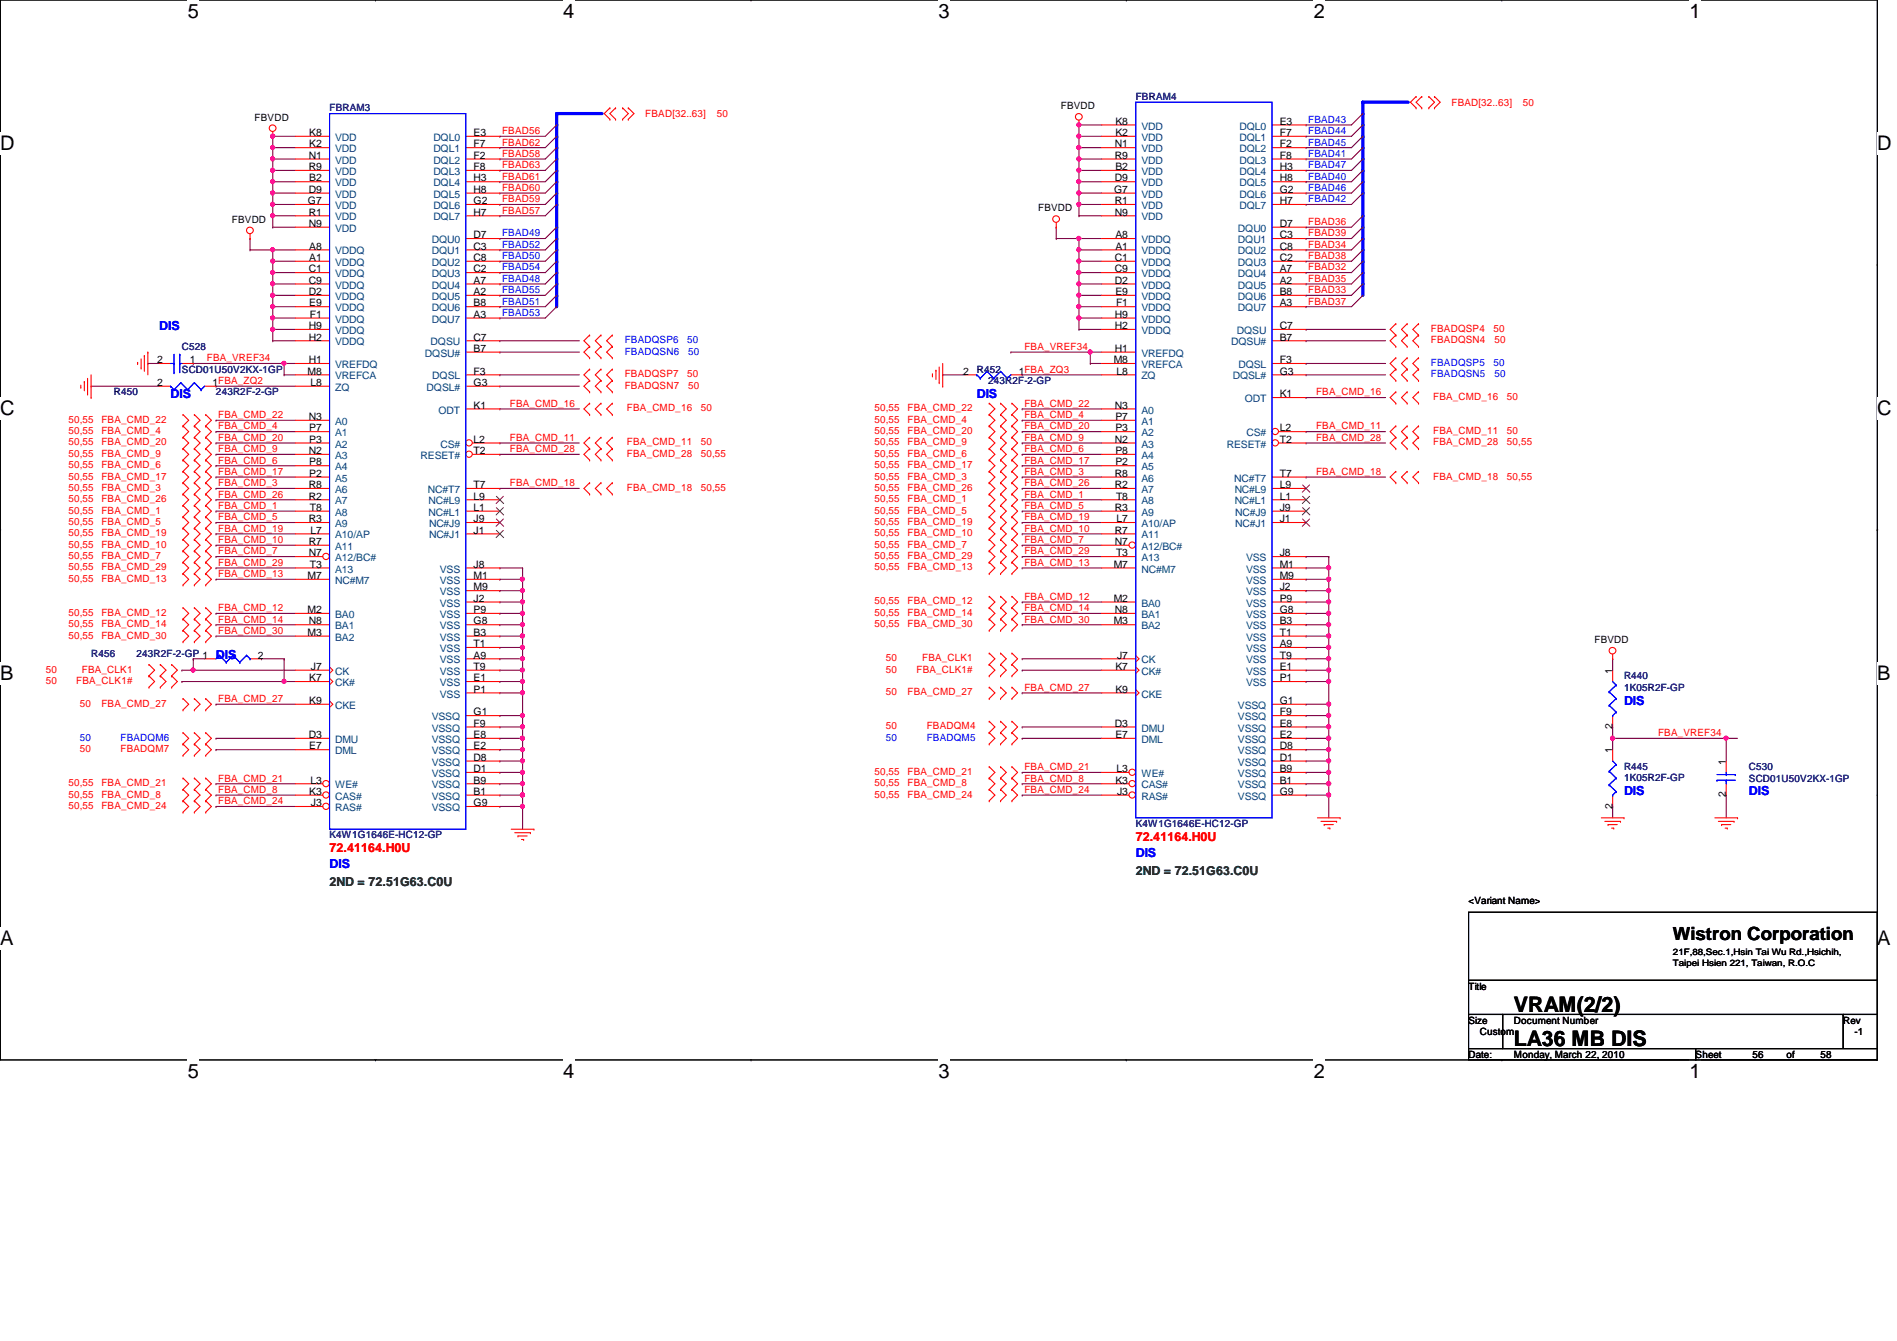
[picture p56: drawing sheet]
<svg xmlns="http://www.w3.org/2000/svg" width="297mm" height="210mm" viewBox="0 0 297 210" stroke-linecap="round" stroke-linejoin="round" font-family="sans-serif">
<defs><g id="words">
<g font-size="3.3">
<text x="237.1" y="158.4">VRAM(2/2)</text>
<text x="237.1" y="163.7">LA36 MB DIS</text>
</g>
<g font-size="3.1">
<text x="29.4" y="2.8">5</text>
<text x="88.2" y="2.8">4</text>
<text x="147" y="2.8">3</text>
<text x="205.7" y="2.8">2</text>
<text x="264.5" y="2.8">1</text>
<text x="0" y="23.5">D</text>
<text x="294" y="23.5">D</text>
<text x="0" y="64.9">C</text>
<text x="294" y="64.9">C</text>
<text x="0" y="106.4">B</text>
<text x="294" y="106.4">B</text>
<text x="0" y="147.9">A</text>
<text x="294" y="147.9">A</text>
<text x="29.4" y="168.7">5</text>
<text x="88.2" y="168.7">4</text>
<text x="147" y="168.7">3</text>
<text x="205.7" y="168.7">2</text>
<text x="264.5" y="168.7">1</text>
</g>
<text font-size="2.8" x="262" y="147.2">Wistron Corporation</text>
<g font-size="1.9" fill="#00f">
<text x="24.9" y="51.6">DIS</text>
<text x="26.7" y="62.3">DIS</text>
<text x="152.9" y="62.3">DIS</text>
<text x="33.8" y="103.2">DIS</text>
<text x="254.3" y="110.3">DIS</text>
<text x="254.3" y="124.5">DIS</text>
<text x="273.9" y="124.5">DIS</text>
<text x="51.6" y="135.9">DIS</text>
<text x="177.8" y="134.1">DIS</text>
</g>
<g font-size="1.9" fill="#f00">
<text x="177.8" y="131.6">72.41164.H0U</text>
<text x="51.6" y="133.4">72.41164.H0U</text>
</g>
<g font-size="1.9" fill="#008000">
<text x="177.8" y="136.9">2ND = 72.51G63.C0U</text>
<text x="51.6" y="138.7">2ND = 72.51G63.C0U</text>
</g>
<g font-size="1.6" fill="#000080">
<text x="51.6" y="17.4">FBRAM3</text>
<text x="177.8" y="15.7">FBRAM4</text>
<text x="28.5" y="54.8">C528</text>
<text x="28.5" y="58.3">SCD01U50V2KX-1GP</text>
<text x="152.9" y="58.3">R452</text>
<text x="17.8" y="61.9">R450</text>
<text x="33.8" y="61.9">243R2F-2-GP</text>
<text x="154.7" y="60.1">243R2F-2-GP</text>
<text x="14.3" y="102.8">R456</text>
<text x="21.4" y="102.8">243R2F-2-GP 1</text>
<text x="254.3" y="106.3">R440</text>
<text x="254.3" y="108.1">1K05R2F-GP</text>
<text x="254.3" y="120.6">R445</text>
<text x="254.3" y="122.2">1K05R2F-GP</text>
<text x="273.9" y="120.6">C530</text>
<text x="273.9" y="122.3">SCD01U50V2KX-1GP</text>
<text x="51.6" y="131.2">K4W1G1646E-HC12-GP</text>
<text x="177.8" y="129.5">K4W1G1646E-HC12-GP</text>
</g>
<g font-size="1.6">
<text x="166.1" y="17.1">FBVDD</text>
<text x="39.9" y="18.9">FBVDD</text>
<text x="48.4" y="23.1">K2</text>
<text x="48.4" y="21.3">K8</text>
<text x="74.2" y="21.3">E3</text>
<text x="74.2" y="23.1">F7</text>
<text x="174.6" y="23.1">N1</text>
<text x="174.7" y="21.3">K2</text>
<text x="174.7" y="19.5">K8</text>
<text x="200.4" y="19.5">E3</text>
<text x="200.4" y="21.3">F7</text>
<text x="200.4" y="23.1">F2</text>
<text x="48.3" y="24.8">N1</text>
<text x="48.3" y="26.6">R9</text>
<text x="48.4" y="28.4">B2</text>
<text x="74.2" y="24.8">F2</text>
<text x="74.2" y="26.6">F8</text>
<text x="74.2" y="28.4">H3</text>
<text x="174.6" y="28.4">D9</text>
<text x="174.6" y="24.8">R9</text>
<text x="174.7" y="26.6">B2</text>
<text x="200.4" y="24.8">F8</text>
<text x="200.4" y="26.6">H3</text>
<text x="200.4" y="28.4">H8</text>
<text x="36.3" y="34.9">FBVDD</text>
<text x="48.2" y="32">G7</text>
<text x="48.3" y="30.2">D9</text>
<text x="48.3" y="35.5">N9</text>
<text x="48.3" y="33.7">R1</text>
<text x="74.2" y="30.2">H8</text>
<text x="74.2" y="32">G2</text>
<text x="74.2" y="33.7">H7</text>
<text x="162.6" y="33.1">FBVDD</text>
<text x="174.5" y="30.2">G7</text>
<text x="174.6" y="33.7">N9</text>
<text x="174.6" y="32">R1</text>
<text x="200.4" y="30.2">G2</text>
<text x="200.4" y="32">H7</text>
<text x="200.4" y="35.5">D7</text>
<text x="48.4" y="40.9">A1</text>
<text x="48.4" y="39.1">A8</text>
<text x="74.2" y="37.3">D7</text>
<text x="74.2" y="39.1">C3</text>
<text x="74.2" y="40.9">C8</text>
<text x="174.6" y="40.9">C1</text>
<text x="174.7" y="39.1">A1</text>
<text x="174.7" y="37.3">A8</text>
<text x="200.4" y="37.3">C3</text>
<text x="200.4" y="39.1">C8</text>
<text x="200.4" y="40.9">C2</text>
<text x="48.3" y="42.6">C1</text>
<text x="48.3" y="44.4">C9</text>
<text x="48.3" y="46.2">D2</text>
<text x="48.4" y="48">E9</text>
<text x="74.2" y="42.6">C2</text>
<text x="74.2" y="44.4">A7</text>
<text x="74.2" y="46.2">A2</text>
<text x="74.2" y="48">B8</text>
<text x="174.6" y="42.6">C9</text>
<text x="174.6" y="44.4">D2</text>
<text x="174.7" y="46.2">E9</text>
<text x="174.7" y="48">F1</text>
<text x="200.4" y="42.6">A7</text>
<text x="200.4" y="44.4">A2</text>
<text x="200.4" y="46.2">B8</text>
<text x="200.4" y="48">A3</text>
<text x="48.3" y="53.3">H2</text>
<text x="48.3" y="51.5">H9</text>
<text x="48.5" y="49.7">F1</text>
<text x="74.2" y="53.3">C7</text>
<text x="74.2" y="49.7">A3</text>
<text x="174.6" y="51.5">H2</text>
<text x="174.6" y="49.7">H9</text>
<text x="200.4" y="51.5">C7</text>
<text x="200.4" y="53.3">B7</text>
<text x="24.6" y="56.9">2</text>
<text x="29.7" y="56.9">1</text>
<text x="48.2" y="58.6">M8</text>
<text x="48.3" y="56.9">H1</text>
<text x="74.2" y="55.1">B7</text>
<text x="74.2" y="58.6">F3</text>
<text x="150.8" y="58.6">2</text>
<text x="159.5" y="58.6">1FBA_ZQ3</text>
<text x="174.4" y="56.9">M8</text>
<text x="174.6" y="55.1">H1</text>
<text x="174.8" y="58.6">L8</text>
<text x="200.4" y="56.9">F3</text>
<text x="200.4" y="58.6">G3</text>
<text x="24.6" y="60.4">2</text>
<text x="33.3" y="60.4">1FBA_ZQ2</text>
<text x="48.3" y="65.7">N3</text>
<text x="48.6" y="60.4">L8</text>
<text x="74.2" y="60.4">G3</text>
<text x="74.2" y="64">K1</text>
<text x="174.6" y="64">N3</text>
<text x="174.7" y="65.7">P7</text>
<text x="200.4" y="62.2">K1</text>
<text x="48.3" y="71.1">N2</text>
<text x="48.4" y="67.5">P7</text>
<text x="48.4" y="69.3">P3</text>
<text x="74.2" y="69.3">L2</text>
<text x="74.2" y="71.1">T2</text>
<text x="174.6" y="69.3">N2</text>
<text x="174.7" y="67.5">P3</text>
<text x="174.7" y="71.1">P8</text>
<text x="200.4" y="67.5">L2</text>
<text x="200.4" y="69.3">T2</text>
<text x="48.3" y="76.4">R8</text>
<text x="48.4" y="74.6">P2</text>
<text x="48.4" y="72.9">P8</text>
<text x="74.2" y="76.4">T7</text>
<text x="174.6" y="76.4">R2</text>
<text x="174.6" y="74.6">R8</text>
<text x="174.7" y="72.9">P2</text>
<text x="200.4" y="76.4">L9</text>
<text x="200.4" y="74.6">T7</text>
<text x="48.3" y="78.2">R2</text>
<text x="48.3" y="81.7">R3</text>
<text x="48.5" y="80">T8</text>
<text x="48.6" y="83.5">L7</text>
<text x="74.2" y="83.5">J1</text>
<text x="74.2" y="81.7">J9</text>
<text x="74.2" y="80">L1</text>
<text x="74.2" y="78.2">L9</text>
<text x="174.6" y="83.5">R7</text>
<text x="174.6" y="80">R3</text>
<text x="174.7" y="78.2">T8</text>
<text x="174.8" y="81.7">L7</text>
<text x="200.4" y="81.7">J1</text>
<text x="200.4" y="80">J9</text>
<text x="200.4" y="78.2">L1</text>
<text x="48.3" y="85.3">R7</text>
<text x="48.3" y="87.1">N7</text>
<text x="48.5" y="88.9">T3</text>
<text x="74.2" y="88.9">J8</text>
<text x="174.4" y="88.9">M7</text>
<text x="174.6" y="85.3">N7</text>
<text x="174.7" y="87.1">T3</text>
<text x="200.4" y="88.9">M1</text>
<text x="200.4" y="87.1">J8</text>
<text x="48.2" y="96">M2</text>
<text x="48.2" y="90.6">M7</text>
<text x="74.2" y="96">P9</text>
<text x="74.2" y="92.4">M9</text>
<text x="74.2" y="90.6">M1</text>
<text x="74.2" y="94.2">J2</text>
<text x="174.4" y="94.2">M2</text>
<text x="174.6" y="96">N8</text>
<text x="200.4" y="94.2">P9</text>
<text x="200.4" y="90.6">M9</text>
<text x="200.4" y="92.4">J2</text>
<text x="200.4" y="96">G8</text>
<text x="48.2" y="99.5">M3</text>
<text x="48.3" y="97.7">N8</text>
<text x="74.2" y="99.5">B3</text>
<text x="74.2" y="101.3">T1</text>
<text x="74.2" y="97.7">G8</text>
<text x="174.4" y="97.7">M3</text>
<text x="200.4" y="101.3">A9</text>
<text x="200.4" y="97.7">B3</text>
<text x="200.4" y="99.5">T1</text>
<text x="249.7" y="100.7">FBVDD</text>
<text x="40.4" y="103.1">2</text>
<text x="48.4" y="106.6">K7</text>
<text x="48.7" y="104.9">J7</text>
<text x="74.2" y="103.1">A9</text>
<text x="74.2" y="106.6">E1</text>
<text x="74.2" y="104.9">T9</text>
<text x="174.7" y="104.9">K7</text>
<text x="174.9" y="103.1">J7</text>
<text x="200.4" y="104.9">E1</text>
<text x="200.4" y="103.1">T9</text>
<text x="200.4" y="106.6">P1</text>
<text x="252.5" y="105.5" transform="rotate(-90 252.5 105.5)">1</text>
<text x="48.4" y="110.2">K9</text>
<text x="74.2" y="112">G1</text>
<text x="74.2" y="113.7">F9</text>
<text x="74.2" y="108.4">P1</text>
<text x="174.6" y="113.7">D3</text>
<text x="174.7" y="108.4">K9</text>
<text x="200.4" y="110.2">G1</text>
<text x="200.4" y="112">F9</text>
<text x="200.4" y="113.7">E8</text>
<text x="48.3" y="115.5">D3</text>
<text x="48.4" y="117.3">E7</text>
<text x="74.2" y="119.1">D8</text>
<text x="74.2" y="117.3">E2</text>
<text x="74.2" y="115.5">E8</text>
<text x="174.7" y="115.5">E7</text>
<text x="200.4" y="119.1">D1</text>
<text x="200.4" y="117.3">D8</text>
<text x="200.4" y="115.5">E2</text>
<text x="252.5" y="117.9" transform="rotate(-90 252.5 117.9)">1</text>
<text x="252.5" y="114.1" transform="rotate(-90 252.5 114.1)">2</text>
<text x="270.3" y="119.7" transform="rotate(-90 270.3 119.7)">1</text>
<text x="48.4" y="124.4">K3</text>
<text x="48.6" y="122.6">L3</text>
<text x="74.2" y="122.6">B9</text>
<text x="74.2" y="124.4">B1</text>
<text x="74.2" y="120.9">D1</text>
<text x="174.7" y="122.6">K3</text>
<text x="174.8" y="120.9">L3</text>
<text x="174.9" y="124.4">J3</text>
<text x="200.4" y="124.4">G9</text>
<text x="200.4" y="120.9">B9</text>
<text x="200.4" y="122.6">B1</text>
<text x="270.3" y="124.8" transform="rotate(-90 270.3 124.8)">2</text>
<text x="48.7" y="126.2">J3</text>
<text x="74.2" y="126.2">G9</text>
<text x="252.5" y="126.6" transform="rotate(-90 252.5 126.6)">2</text>
<text x="230" y="141.6">&lt;Variant Name&gt;</text>
<text x="230" y="154.9">Title</text>
<text x="230" y="160.2">Size</text>
<text x="237.1" y="160.2">Document Number</text>
<text x="288.6" y="160.2">Rev</text>
<text x="230" y="165.6">Date:</text>
<text x="231.7" y="162">Custom</text>
<text x="237.1" y="165.6">Monday, March 22, 2010</text>
<text x="265.5" y="165.6">Sheet</text>
<text x="274.4" y="165.6">56</text>
<text x="279.7" y="165.6">of</text>
<text x="285.1" y="165.6">58</text>
<text x="290.4" y="162">-1</text>
</g>
<g font-size="1.6" fill="#f00">
<text x="227.3" y="16.6">FBAD[32..63]</text>
<text x="238.5" y="16.6">50</text>
<text x="78.6" y="22.8">FBAD62</text>
<text x="78.6" y="21">FBAD56</text>
<text x="101" y="18.3">FBAD[32..63]</text>
<text x="112.2" y="18.3">50</text>
<text x="78.6" y="28.1">FBAD61</text>
<text x="78.6" y="26.3">FBAD63</text>
<text x="78.6" y="29.9">FBAD60</text>
<text x="78.6" y="24.6">FBAD58</text>
<text x="78.6" y="33.4">FBAD57</text>
<text x="78.6" y="31.7">FBAD59</text>
<text x="204.8" y="35.2">FBAD36</text>
<text x="204.8" y="37">FBAD39</text>
<text x="204.8" y="40.6">FBAD38</text>
<text x="204.8" y="38.8">FBAD34</text>
<text x="204.8" y="47.7">FBAD37</text>
<text x="204.8" y="42.3">FBAD32</text>
<text x="204.8" y="44.1">FBAD35</text>
<text x="204.8" y="45.9">FBAD33</text>
<text x="224.1" y="53.7">FBADQSN4</text>
<text x="224.1" y="51.9">FBADQSP4</text>
<text x="233.8" y="51.9">50</text>
<text x="234" y="53.7">50</text>
<text x="32.4" y="56.6">FBA_VREF34</text>
<text x="97.8" y="59.1">FBADQSP7</text>
<text x="107.6" y="59.1">50</text>
<text x="160.4" y="54.8">FBA_VREF34</text>
<text x="34.2" y="65.4">FBA_CMD_22</text>
<text x="79.8" y="63.7">FBA_CMD_16</text>
<text x="97.8" y="60.8">FBADQSN7</text>
<text x="98.2" y="64.4">FBA_CMD_16</text>
<text x="107.8" y="60.8">50</text>
<text x="109.7" y="64.4">50</text>
<text x="136.9" y="64.4">50,55</text>
<text x="142.1" y="64.4">FBA_CMD_22</text>
<text x="160.4" y="65.4">FBA_CMD_4</text>
<text x="160.4" y="63.7">FBA_CMD_22</text>
<text x="206.1" y="61.9">FBA_CMD_16</text>
<text x="224.4" y="62.6">FBA_CMD_16</text>
<text x="236" y="62.6">50</text>
<text x="10.7" y="67.9">50,55</text>
<text x="10.7" y="69.7">50,55</text>
<text x="10.7" y="66.2">50,55</text>
<text x="10.7" y="71.5">50,55</text>
<text x="15.9" y="67.9">FBA_CMD_4</text>
<text x="15.9" y="69.7">FBA_CMD_20</text>
<text x="15.9" y="66.2">FBA_CMD_22</text>
<text x="15.9" y="71.5">FBA_CMD_9</text>
<text x="34.2" y="67.2">FBA_CMD_4</text>
<text x="34.2" y="69">FBA_CMD_20</text>
<text x="34.2" y="70.8">FBA_CMD_9</text>
<text x="79.8" y="69">FBA_CMD_11</text>
<text x="79.8" y="70.8">FBA_CMD_28</text>
<text x="98.2" y="69.7">FBA_CMD_11</text>
<text x="98.2" y="71.5">FBA_CMD_28</text>
<text x="109.7" y="69.7">50</text>
<text x="109.7" y="71.5">50,55</text>
<text x="136.9" y="66.2">50,55</text>
<text x="136.9" y="67.9">50,55</text>
<text x="136.9" y="71.5">50,55</text>
<text x="136.9" y="69.7">50,55</text>
<text x="142.1" y="66.2">FBA_CMD_4</text>
<text x="142.1" y="67.9">FBA_CMD_20</text>
<text x="142.1" y="71.5">FBA_CMD_6</text>
<text x="142.1" y="69.7">FBA_CMD_9</text>
<text x="160.4" y="67.2">FBA_CMD_20</text>
<text x="160.4" y="70.8">FBA_CMD_6</text>
<text x="160.4" y="69">FBA_CMD_9</text>
<text x="206.1" y="67.2">FBA_CMD_11</text>
<text x="206.1" y="69">FBA_CMD_28</text>
<text x="224.4" y="67.9">FBA_CMD_11</text>
<text x="224.4" y="69.7">FBA_CMD_28</text>
<text x="236" y="67.9">50</text>
<text x="236" y="69.7">50,55</text>
<text x="10.7" y="76.8">50,55</text>
<text x="10.7" y="73.3">50,55</text>
<text x="10.7" y="75.1">50,55</text>
<text x="15.9" y="76.8">FBA_CMD_3</text>
<text x="15.9" y="73.3">FBA_CMD_6</text>
<text x="15.9" y="75.1">FBA_CMD_17</text>
<text x="34.2" y="77.9">FBA_CMD_26</text>
<text x="34.2" y="76.1">FBA_CMD_3</text>
<text x="34.2" y="72.6">FBA_CMD_6</text>
<text x="34.2" y="74.3">FBA_CMD_17</text>
<text x="79.8" y="76.1">FBA_CMD_18</text>
<text x="98.2" y="76.8">FBA_CMD_18</text>
<text x="109.7" y="76.8">50,55</text>
<text x="136.9" y="76.8">50,55</text>
<text x="136.9" y="75.1">50,55</text>
<text x="136.9" y="73.3">50,55</text>
<text x="142.1" y="76.8">FBA_CMD_26</text>
<text x="142.1" y="75.1">FBA_CMD_3</text>
<text x="142.1" y="73.3">FBA_CMD_17</text>
<text x="160.4" y="76.1">FBA_CMD_26</text>
<text x="160.4" y="77.9">FBA_CMD_1</text>
<text x="160.4" y="74.3">FBA_CMD_3</text>
<text x="160.4" y="72.6">FBA_CMD_17</text>
<text x="206.1" y="74.3">FBA_CMD_18</text>
<text x="224.4" y="75.1">FBA_CMD_18</text>
<text x="236" y="75.1">50,55</text>
<text x="10.7" y="78.6">50,55</text>
<text x="10.7" y="80.4">50,55</text>
<text x="10.7" y="83.9">50,55</text>
<text x="10.7" y="82.2">50,55</text>
<text x="15.9" y="78.6">FBA_CMD_26</text>
<text x="15.9" y="80.4">FBA_CMD_1</text>
<text x="15.9" y="83.9">FBA_CMD_19</text>
<text x="15.9" y="82.2">FBA_CMD_5</text>
<text x="34.2" y="79.7">FBA_CMD_1</text>
<text x="34.2" y="83.2">FBA_CMD_19</text>
<text x="34.2" y="81.4">FBA_CMD_5</text>
<text x="136.9" y="78.6">50,55</text>
<text x="136.9" y="82.2">50,55</text>
<text x="136.9" y="83.9">50,55</text>
<text x="136.9" y="80.4">50,55</text>
<text x="142.1" y="78.6">FBA_CMD_1</text>
<text x="142.1" y="82.2">FBA_CMD_19</text>
<text x="142.1" y="83.9">FBA_CMD_10</text>
<text x="142.1" y="80.4">FBA_CMD_5</text>
<text x="160.4" y="81.4">FBA_CMD_19</text>
<text x="160.4" y="83.2">FBA_CMD_10</text>
<text x="160.4" y="79.7">FBA_CMD_5</text>
<text x="10.7" y="87.5">50,55</text>
<text x="10.7" y="89.3">50,55</text>
<text x="10.7" y="85.7">50,55</text>
<text x="15.9" y="87.5">FBA_CMD_7</text>
<text x="15.9" y="89.3">FBA_CMD_29</text>
<text x="15.9" y="85.7">FBA_CMD_10</text>
<text x="34.2" y="86.8">FBA_CMD_7</text>
<text x="34.2" y="88.6">FBA_CMD_29</text>
<text x="34.2" y="85">FBA_CMD_10</text>
<text x="136.9" y="85.7">50,55</text>
<text x="136.9" y="87.5">50,55</text>
<text x="136.9" y="89.3">50,55</text>
<text x="142.1" y="85.7">FBA_CMD_7</text>
<text x="142.1" y="87.5">FBA_CMD_29</text>
<text x="142.1" y="89.3">FBA_CMD_13</text>
<text x="160.4" y="85">FBA_CMD_7</text>
<text x="160.4" y="86.8">FBA_CMD_29</text>
<text x="160.4" y="88.6">FBA_CMD_13</text>
<text x="10.7" y="91.1">50,55</text>
<text x="15.9" y="91.1">FBA_CMD_13</text>
<text x="34.2" y="95.7">FBA_CMD_12</text>
<text x="34.2" y="90.3">FBA_CMD_13</text>
<text x="136.9" y="94.6">50,55</text>
<text x="142.1" y="94.6">FBA_CMD_12</text>
<text x="160.4" y="93.9">FBA_CMD_12</text>
<text x="160.4" y="95.7">FBA_CMD_14</text>
<text x="10.7" y="96.4">50,55</text>
<text x="10.7" y="98.2">50,55</text>
<text x="10.7" y="99.9">50,55</text>
<text x="15.9" y="96.4">FBA_CMD_12</text>
<text x="15.9" y="98.2">FBA_CMD_14</text>
<text x="15.9" y="99.9">FBA_CMD_30</text>
<text x="34.2" y="97.5">FBA_CMD_14</text>
<text x="34.2" y="99.2">FBA_CMD_30</text>
<text x="136.9" y="96.4">50,55</text>
<text x="136.9" y="98.2">50,55</text>
<text x="142.1" y="96.4">FBA_CMD_14</text>
<text x="142.1" y="98.2">FBA_CMD_30</text>
<text x="160.4" y="97.5">FBA_CMD_30</text>
<text x="7.2" y="107.1">50</text>
<text x="7.2" y="105.3">50</text>
<text x="11.9" y="107.1">FBA_CLK1#</text>
<text x="12.8" y="105.3">FBA_CLK1</text>
<text x="138.7" y="105.3">50</text>
<text x="138.7" y="103.5">50</text>
<text x="143.5" y="105.3">FBA_CLK1#</text>
<text x="144.4" y="103.5">FBA_CLK1</text>
<text x="12.5" y="110.6">50</text>
<text x="15.9" y="110.6">FBA_CMD_27</text>
<text x="34.2" y="109.9">FBA_CMD_27</text>
<text x="138.7" y="108.8">50</text>
<text x="142.1" y="108.8">FBA_CMD_27</text>
<text x="160.4" y="108.1">FBA_CMD_27</text>
<text x="12.5" y="117.7">50</text>
<text x="18.9" y="117.7">FBADQM7</text>
<text x="138.7" y="114.2">50</text>
<text x="145.1" y="114.2">FBADQM4</text>
<text x="259.6" y="115.2">FBA_VREF34</text>
<text x="10.7" y="124.8">50,55</text>
<text x="10.7" y="123.1">50,55</text>
<text x="15.9" y="124.8">FBA_CMD_8</text>
<text x="15.9" y="123.1">FBA_CMD_21</text>
<text x="34.2" y="124.1">FBA_CMD_8</text>
<text x="34.2" y="125.9">FBA_CMD_24</text>
<text x="34.2" y="122.3">FBA_CMD_21</text>
<text x="136.9" y="123.1">50,55</text>
<text x="136.9" y="124.8">50,55</text>
<text x="136.9" y="121.3">50,55</text>
<text x="142.1" y="123.1">FBA_CMD_8</text>
<text x="142.1" y="124.8">FBA_CMD_24</text>
<text x="142.1" y="121.3">FBA_CMD_21</text>
<text x="160.4" y="122.3">FBA_CMD_8</text>
<text x="160.4" y="124.1">FBA_CMD_24</text>
<text x="160.4" y="120.6">FBA_CMD_21</text>
<text x="10.7" y="126.6">50,55</text>
<text x="15.9" y="126.6">FBA_CMD_24</text>
</g>
<g font-size="1.6" fill="#004080">
<text x="52.5" y="23.8">VDD</text>
<text x="52.5" y="22.1">VDD</text>
<text x="67.9" y="22.1">DQL0</text>
<text x="67.9" y="23.8">DQL1</text>
<text x="178.7" y="22.1">VDD</text>
<text x="178.7" y="20.3">VDD</text>
<text x="178.7" y="23.8">VDD</text>
<text x="194.1" y="20.3">DQL0</text>
<text x="194.1" y="22.1">DQL1</text>
<text x="194.1" y="23.8">DQL2</text>
<text x="52.5" y="29.2">VDD</text>
<text x="52.5" y="25.6">VDD</text>
<text x="52.5" y="27.4">VDD</text>
<text x="67.9" y="25.6">DQL2</text>
<text x="67.9" y="27.4">DQL3</text>
<text x="67.9" y="29.2">DQL4</text>
<text x="178.7" y="27.4">VDD</text>
<text x="178.7" y="29.2">VDD</text>
<text x="178.7" y="25.6">VDD</text>
<text x="194.1" y="25.6">DQL3</text>
<text x="194.1" y="27.4">DQL4</text>
<text x="194.1" y="29.2">DQL5</text>
<text x="52.5" y="30.9">VDD</text>
<text x="52.5" y="32.7">VDD</text>
<text x="52.5" y="34.5">VDD</text>
<text x="67.9" y="30.9">DQL5</text>
<text x="67.9" y="32.7">DQL6</text>
<text x="67.9" y="34.5">DQL7</text>
<text x="178.7" y="30.9">VDD</text>
<text x="178.7" y="34.5">VDD</text>
<text x="178.7" y="32.7">VDD</text>
<text x="194.1" y="30.9">DQL6</text>
<text x="194.1" y="32.7">DQL7</text>
<text x="52.5" y="36.3">VDD</text>
<text x="52.5" y="41.6">VDDQ</text>
<text x="52.5" y="39.8">VDDQ</text>
<text x="67.6" y="38.1">DQU0</text>
<text x="67.6" y="39.8">DQU1</text>
<text x="67.6" y="41.6">DQU2</text>
<text x="178.7" y="39.8">VDDQ</text>
<text x="178.7" y="38.1">VDDQ</text>
<text x="178.7" y="41.6">VDDQ</text>
<text x="193.8" y="36.3">DQU0</text>
<text x="193.8" y="38.1">DQU1</text>
<text x="193.8" y="39.8">DQU2</text>
<text x="193.8" y="41.6">DQU3</text>
<text x="52.5" y="43.4">VDDQ</text>
<text x="52.5" y="45.2">VDDQ</text>
<text x="52.5" y="46.9">VDDQ</text>
<text x="67.6" y="43.4">DQU3</text>
<text x="67.6" y="45.2">DQU4</text>
<text x="67.6" y="46.9">DQU5</text>
<text x="178.7" y="43.4">VDDQ</text>
<text x="178.7" y="45.2">VDDQ</text>
<text x="178.7" y="46.9">VDDQ</text>
<text x="193.8" y="43.4">DQU4</text>
<text x="193.8" y="45.2">DQU5</text>
<text x="193.8" y="46.9">DQU6</text>
<text x="52.5" y="48.7">VDDQ</text>
<text x="52.5" y="50.5">VDDQ</text>
<text x="52.5" y="52.3">VDDQ</text>
<text x="67.6" y="48.7">DQU6</text>
<text x="67.6" y="50.5">DQU7</text>
<text x="178.7" y="48.7">VDDQ</text>
<text x="178.7" y="52.3">VDDQ</text>
<text x="178.7" y="50.5">VDDQ</text>
<text x="193.7" y="52.3">DQSU</text>
<text x="193.8" y="48.7">DQU7</text>
<text x="52.5" y="57.6">VREFDQ</text>
<text x="52.5" y="59.4">VREFCA</text>
<text x="52.5" y="54.1">VDDQ</text>
<text x="66.5" y="55.8">DQSU#</text>
<text x="67.4" y="54.1">DQSU</text>
<text x="67.7" y="59.4">DQSL</text>
<text x="178.7" y="55.8">VREFDQ</text>
<text x="178.7" y="57.6">VREFCA</text>
<text x="178.7" y="59.4">ZQ</text>
<text x="192.8" y="54.1">DQSU#</text>
<text x="193" y="59.4">DQSL#</text>
<text x="193.9" y="57.6">DQSL</text>
<text x="52.5" y="61.2">ZQ</text>
<text x="66.8" y="61.2">DQSL#</text>
<text x="68.7" y="64.7">ODT</text>
<text x="178.7" y="64.7">A0</text>
<text x="194.9" y="62.9">ODT</text>
<text x="52.5" y="68.3">A1</text>
<text x="52.5" y="66.5">A0</text>
<text x="52.5" y="70.1">A2</text>
<text x="52.5" y="71.8">A3</text>
<text x="65.9" y="71.8">RESET#</text>
<text x="69" y="70.1">CS#</text>
<text x="178.7" y="66.5">A1</text>
<text x="178.7" y="68.3">A2</text>
<text x="178.7" y="70.1">A3</text>
<text x="178.7" y="71.8">A4</text>
<text x="192.1" y="70.1">RESET#</text>
<text x="195.2" y="68.3">CS#</text>
<text x="52.5" y="75.4">A5</text>
<text x="52.5" y="77.2">A6</text>
<text x="52.5" y="73.6">A4</text>
<text x="67" y="77.2">NC#T7</text>
<text x="178.7" y="77.2">A7</text>
<text x="178.7" y="73.6">A5</text>
<text x="178.7" y="75.4">A6</text>
<text x="193.2" y="75.4">NC#T7</text>
<text x="193.3" y="77.2">NC#L9</text>
<text x="52.5" y="79">A7</text>
<text x="52.5" y="80.7">A8</text>
<text x="52.5" y="82.5">A9</text>
<text x="67.1" y="80.7">NC#L1</text>
<text x="67.1" y="79">NC#L9</text>
<text x="67.2" y="82.5">NC#J9</text>
<text x="178.7" y="79">A8</text>
<text x="178.7" y="82.5">A10/AP</text>
<text x="178.7" y="80.7">A9</text>
<text x="193.3" y="79">NC#L1</text>
<text x="193.4" y="82.5">NC#J1</text>
<text x="193.4" y="80.7">NC#J9</text>
<text x="52.5" y="84.3">A10/AP</text>
<text x="52.5" y="86.1">A11</text>
<text x="52.5" y="87.8">A12/BC#</text>
<text x="52.5" y="89.6">A13</text>
<text x="67.2" y="84.3">NC#J1</text>
<text x="68.9" y="89.6">VSS</text>
<text x="178.7" y="84.3">A11</text>
<text x="178.7" y="86.1">A12/BC#</text>
<text x="178.7" y="87.8">A13</text>
<text x="178.7" y="89.6">NC#M7</text>
<text x="195.1" y="89.6">VSS</text>
<text x="195.1" y="87.8">VSS</text>
<text x="52.5" y="91.4">NC#M7</text>
<text x="68.9" y="93.2">VSS</text>
<text x="68.9" y="91.4">VSS</text>
<text x="68.9" y="95">VSS</text>
<text x="178.7" y="95">BA0</text>
<text x="195.1" y="95">VSS</text>
<text x="195.1" y="91.4">VSS</text>
<text x="195.1" y="93.2">VSS</text>
<text x="52.5" y="98.5">BA1</text>
<text x="52.5" y="96.7">BA0</text>
<text x="52.5" y="100.3">BA2</text>
<text x="68.9" y="100.3">VSS</text>
<text x="68.9" y="96.7">VSS</text>
<text x="68.9" y="98.5">VSS</text>
<text x="178.7" y="96.7">BA1</text>
<text x="178.7" y="98.5">BA2</text>
<text x="195.1" y="98.5">VSS</text>
<text x="195.1" y="100.3">VSS</text>
<text x="195.1" y="96.7">VSS</text>
<text x="52.5" y="107.4">CK#</text>
<text x="52.5" y="105.6">CK</text>
<text x="68.9" y="103.8">VSS</text>
<text x="68.9" y="107.4">VSS</text>
<text x="68.9" y="105.6">VSS</text>
<text x="68.9" y="102.1">VSS</text>
<text x="178.7" y="105.6">CK#</text>
<text x="178.7" y="103.8">CK</text>
<text x="195.1" y="102.1">VSS</text>
<text x="195.1" y="105.6">VSS</text>
<text x="195.1" y="103.8">VSS</text>
<text x="195.1" y="107.4">VSS</text>
<text x="52.5" y="111">CKE</text>
<text x="67.6" y="112.7">VSSQ</text>
<text x="68.9" y="109.2">VSS</text>
<text x="178.7" y="109.2">CKE</text>
<text x="193.8" y="111">VSSQ</text>
<text x="193.8" y="112.7">VSSQ</text>
<text x="52.5" y="116.3">DMU</text>
<text x="52.5" y="118.1">DML</text>
<text x="67.6" y="114.5">VSSQ</text>
<text x="67.6" y="119.8">VSSQ</text>
<text x="67.6" y="118.1">VSSQ</text>
<text x="67.6" y="116.3">VSSQ</text>
<text x="178.7" y="114.5">DMU</text>
<text x="178.7" y="116.3">DML</text>
<text x="193.8" y="119.8">VSSQ</text>
<text x="193.8" y="118.1">VSSQ</text>
<text x="193.8" y="116.3">VSSQ</text>
<text x="193.8" y="114.5">VSSQ</text>
<text x="52.5" y="123.4">WE#</text>
<text x="52.5" y="125.2">CAS#</text>
<text x="67.6" y="123.4">VSSQ</text>
<text x="67.6" y="125.2">VSSQ</text>
<text x="67.6" y="121.6">VSSQ</text>
<text x="178.7" y="121.6">WE#</text>
<text x="178.7" y="125.2">RAS#</text>
<text x="178.7" y="123.4">CAS#</text>
<text x="193.8" y="125.2">VSSQ</text>
<text x="193.8" y="121.6">VSSQ</text>
<text x="193.8" y="123.4">VSSQ</text>
<text x="52.5" y="127">RAS#</text>
<text x="67.6" y="127">VSSQ</text>
</g>
<g font-size="1.6" fill="#00f">
<text x="204.8" y="19.2">FBAD43</text>
<text x="204.8" y="22.8">FBAD45</text>
<text x="204.8" y="21">FBAD44</text>
<text x="204.8" y="28.1">FBAD40</text>
<text x="204.8" y="26.3">FBAD47</text>
<text x="204.8" y="24.6">FBAD41</text>
<text x="204.8" y="29.9">FBAD46</text>
<text x="204.8" y="31.7">FBAD42</text>
<text x="78.6" y="38.8">FBAD52</text>
<text x="78.6" y="40.6">FBAD50</text>
<text x="78.6" y="37">FBAD49</text>
<text x="78.6" y="47.7">FBAD51</text>
<text x="78.6" y="45.9">FBAD55</text>
<text x="78.6" y="44.1">FBAD48</text>
<text x="78.6" y="42.3">FBAD54</text>
<text x="78.6" y="49.4">FBAD53</text>
<text x="97.8" y="53.7">FBADQSP6</text>
<text x="107.6" y="53.7">50</text>
<text x="97.8" y="55.5">FBADQSN6</text>
<text x="107.8" y="55.5">50</text>
<text x="224.1" y="57.3">FBADQSP5</text>
<text x="224.1" y="59.1">FBADQSN5</text>
<text x="233.8" y="57.3">50</text>
<text x="234" y="59.1">50</text>
<text x="12.5" y="116">50</text>
<text x="18.9" y="116">FBADQM6</text>
<text x="138.7" y="116">50</text>
<text x="145.1" y="116">FBADQM5</text>
</g>
<g font-size="1.4">
<text x="262" y="149.4">21F,88,Sec.1,Hsin Tai Wu Rd.,Hsichih,</text>
<text x="262" y="151.2">Taipei Hsien 221, Taiwan, R.O.C</text>
</g>
</g></defs>
<path d="M0 0h294v165.9h-294z" fill="none" stroke="#000" stroke-width=".17"/>
<g fill="#fff">
<path d="M29.4 0h1.8v3.5h-1.8z"/>
<path d="M29.4 165.9h1.8v3.5h-1.8z"/>
</g>
<path d="M58.8 0h.1M58.8 165.9h.1" fill="none" stroke="#000" stroke-width=".17"/>
<g fill="#fff">
<path d="M88.2 0h1.7v3.5h-1.7z"/>
<path d="M88.2 165.9h1.7v3.5h-1.7z"/>
</g>
<path d="M117.6 0h.1M117.6 165.9h.1" fill="none" stroke="#000" stroke-width=".17"/>
<g fill="#fff">
<path d="M147 0h1.7v3.5h-1.7z"/>
<path d="M147 165.9h1.7v3.5h-1.7z"/>
</g>
<path d="M176.4 0h.1M176.4 165.9h.1" fill="none" stroke="#000" stroke-width=".17"/>
<g fill="#fff">
<path d="M205.7 0h1.8v3.5h-1.8z"/>
<path d="M205.7 165.9h1.8v3.5h-1.8z"/>
</g>
<path d="M235.2 0h.1M235.2 165.9h.1" fill="none" stroke="#000" stroke-width=".17"/>
<g fill="#fff">
<path d="M264.5 0h1.8v3.5h-1.8z"/>
<path d="M264.5 165.9h1.8v3.5h-1.8z"/>
<path d="M0 20.7h2.3v3.5h-2.3z"/>
<path d="M294 20.7h2.2v3.5h-2.2z"/>
<path d="M0 62.1h2.3v3.5h-2.3z"/>
<path d="M294 62.1h2.2v3.5h-2.2z"/>
</g>
<path d="M0 41.4h.1M294 41.4h.1" fill="none" stroke="#000" stroke-width=".17"/>
<g fill="#fff">
<path d="M0 103.6h2.1v3.5h-2.1z"/>
<path d="M294 103.6h2v3.5h-2z"/>
</g>
<path d="M0 82.9h.1M294 82.9h.1" fill="none" stroke="#000" stroke-width=".17"/>
<path d="M0 82.9h.1M294 82.9h.1" fill="none" stroke="#000" stroke-width=".16"/>
<g fill="#fff">
<path d="M0 145.1h2.1v3.5h-2.1z"/>
<path d="M294 145.1h2v3.5h-2z"/>
</g>
<path d="M0 124.4h.1M294 124.4h.1" fill="none" stroke="#000" stroke-width=".17"/>
<path d="M33.8 60.5h.1M33.8 60.5h12.5M81.8 96h.1M81.8 96v1.8" fill="none" stroke="#800040" stroke-width=".17"/>
<circle cx="81.8" cy="96" r=".32" fill="#f0f"/>
<circle cx="81.8" cy="96" r=".32" fill="none" stroke="#f0f" stroke-width=".17"/>
<path d="M78.3 90.7h.1M78.3 90.7h3.5" fill="none" stroke="#800040" stroke-width=".17"/>
<circle cx="81.8" cy="90.7" r=".32" fill="#f0f"/>
<circle cx="81.8" cy="90.7" r=".32" fill="none" stroke="#f0f" stroke-width=".17"/>
<path d="M78.3 96h.1M78.3 94.2h.1M78.3 92.5h.1M78.3 96h3.5M78.3 92.5h3.5M81.8 90.7h.1M81.8 92.5h.1M81.8 90.7v3.5h-3.5" fill="none" stroke="#800040" stroke-width=".17"/>
<circle cx="81.8" cy="92.4" r=".32" fill="#f0f"/>
<circle cx="81.8" cy="92.4" r=".32" fill="none" stroke="#f0f" stroke-width=".17"/>
<path d="M81.8 94.2h.1M81.8 94.2v1.8" fill="none" stroke="#800040" stroke-width=".17"/>
<circle cx="81.8" cy="94.2" r=".32" fill="#f0f"/>
<circle cx="81.8" cy="94.2" r=".32" fill="none" stroke="#f0f" stroke-width=".17"/>
<path d="M81.8 88.9h.1M81.8 99.6h.1M81.8 88.9v1.8M81.8 99.6v1.7" fill="none" stroke="#800040" stroke-width=".17"/>
<circle cx="81.8" cy="99.5" r=".32" fill="#f0f"/>
<circle cx="81.8" cy="99.5" r=".32" fill="none" stroke="#f0f" stroke-width=".17"/>
<path d="M81.8 104.9h.1M81.8 104.9v1.8" fill="none" stroke="#800040" stroke-width=".17"/>
<circle cx="81.8" cy="104.9" r=".32" fill="#f0f"/>
<circle cx="81.8" cy="104.9" r=".32" fill="none" stroke="#f0f" stroke-width=".17"/>
<path d="M78.3 108.5h.1M78.3 108.5h3.5M81.8 112h.1M81.8 112v1.8" fill="none" stroke="#800040" stroke-width=".17"/>
<circle cx="81.8" cy="112" r=".32" fill="#f0f"/>
<circle cx="81.8" cy="112" r=".32" fill="none" stroke="#f0f" stroke-width=".17"/>
<path d="M78.3 106.7h.1M78.3 106.7h3.5M81.8 106.7h.1M81.8 106.7v1.8" fill="none" stroke="#800040" stroke-width=".17"/>
<circle cx="81.8" cy="108.4" r=".32" fill="#f0f"/>
<circle cx="81.8" cy="108.4" r=".32" fill="none" stroke="#f0f" stroke-width=".17"/>
<circle cx="81.8" cy="106.7" r=".32" fill="#f0f"/>
<circle cx="81.8" cy="106.7" r=".32" fill="none" stroke="#f0f" stroke-width=".17"/>
<path d="M78.3 97.8h.1M78.3 97.8h3.5M81.8 97.8h.1M81.8 97.8v1.8M78.3 104.9h.1M78.3 104.9h3.5" fill="none" stroke="#800040" stroke-width=".17"/>
<circle cx="81.8" cy="97.8" r=".32" fill="#f0f"/>
<circle cx="81.8" cy="97.8" r=".32" fill="none" stroke="#f0f" stroke-width=".17"/>
<path d="M78.3 103.1h.1M78.3 103.1h3.5M81.8 103.1h.1M81.8 103.1v1.8" fill="none" stroke="#800040" stroke-width=".17"/>
<circle cx="81.8" cy="103.1" r=".32" fill="#f0f"/>
<circle cx="81.8" cy="103.1" r=".32" fill="none" stroke="#f0f" stroke-width=".17"/>
<path d="M78.3 101.3h.1M78.3 101.3h3.5M81.8 101.3h.1M81.8 101.3v1.8" fill="none" stroke="#800040" stroke-width=".17"/>
<circle cx="81.8" cy="101.3" r=".32" fill="#f0f"/>
<circle cx="81.8" cy="101.3" r=".32" fill="none" stroke="#f0f" stroke-width=".17"/>
<path d="M42.7 51.6h.1M42.7 49.8h.1M42.7 51.6h3.6M42.7 49.8v1.8M78.3 99.6h.1M78.3 88.9h.1M78.3 99.6h3.5M78.3 88.9h3.5" fill="none" stroke="#800040" stroke-width=".17"/>
<circle cx="42.7" cy="49.8" r=".32" fill="#f0f"/>
<circle cx="42.7" cy="49.8" r=".32" fill="none" stroke="#f0f" stroke-width=".17"/>
<path d="M42.7 48h.1M42.7 48v1.8" fill="none" stroke="#800040" stroke-width=".17"/>
<circle cx="42.7" cy="48" r=".32" fill="#f0f"/>
<circle cx="42.7" cy="48" r=".32" fill="none" stroke="#f0f" stroke-width=".17"/>
<path d="M42.7 39.1h.1M42.7 39.1h3.6M42.7 48h.1M42.7 48h3.6" fill="none" stroke="#800040" stroke-width=".17"/>
<circle cx="42.7" cy="39.1" r=".32" fill="#f0f"/>
<circle cx="42.7" cy="39.1" r=".32" fill="none" stroke="#f0f" stroke-width=".17"/>
<path d="M42.7 49.8h.1M42.7 53.3h.1M42.7 51.6h.1M42.7 49.8h3.6M42.7 53.3h3.6M42.7 51.6v1.7" fill="none" stroke="#800040" stroke-width=".17"/>
<circle cx="42.7" cy="51.5" r=".32" fill="#f0f"/>
<circle cx="42.7" cy="51.5" r=".32" fill="none" stroke="#f0f" stroke-width=".17"/>
<path d="M42.7 40.9h.1M42.7 40.9v1.8" fill="none" stroke="#800040" stroke-width=".17"/>
<circle cx="42.7" cy="40.9" r=".32" fill="#f0f"/>
<circle cx="42.7" cy="40.9" r=".32" fill="none" stroke="#f0f" stroke-width=".17"/>
<path d="M39.2 37.3h.1M39.2 37.3v1.8M42.7 40.9h.1M42.7 42.7h.1M42.7 46.2h.1M42.7 44.4h.1M42.7 40.9h3.6M42.7 42.7h3.6M42.7 46.2h3.6M42.7 44.4v1.8" fill="none" stroke="#800040" stroke-width=".17"/>
<circle cx="42.7" cy="44.4" r=".32" fill="#f0f"/>
<circle cx="42.7" cy="44.4" r=".32" fill="none" stroke="#f0f" stroke-width=".17"/>
<path d="M42.7 42.7h.1M42.7 42.7v1.7" fill="none" stroke="#800040" stroke-width=".17"/>
<circle cx="42.7" cy="42.6" r=".32" fill="#f0f"/>
<circle cx="42.7" cy="42.6" r=".32" fill="none" stroke="#f0f" stroke-width=".17"/>
<path d="M42.7 39.1h.1M42.7 39.1v1.8M42.7 44.4h.1M42.7 44.4h3.6M81.8 119.1h.1M81.8 119.1v1.8" fill="none" stroke="#800040" stroke-width=".17"/>
<circle cx="81.8" cy="119.1" r=".32" fill="#f0f"/>
<circle cx="81.8" cy="119.1" r=".32" fill="none" stroke="#f0f" stroke-width=".17"/>
<path d="M81.8 124.5h.1M81.8 124.5v1.7" fill="none" stroke="#800040" stroke-width=".17"/>
<circle cx="81.8" cy="124.4" r=".32" fill="#f0f"/>
<circle cx="81.8" cy="124.4" r=".32" fill="none" stroke="#f0f" stroke-width=".17"/>
<path d="M81.8 120.9h.1M81.8 120.9v1.8" fill="none" stroke="#800040" stroke-width=".17"/>
<circle cx="81.8" cy="120.9" r=".32" fill="#f0f"/>
<circle cx="81.8" cy="120.9" r=".32" fill="none" stroke="#f0f" stroke-width=".17"/>
<path d="M78.3 119.1h.1M78.3 119.1h3.5M78.3 120.9h.1M78.3 126.2h.1M78.3 120.9h3.5M78.3 126.2h3.5" fill="none" stroke="#800040" stroke-width=".17"/>
<circle cx="81.8" cy="126.2" r=".32" fill="#f0f"/>
<circle cx="81.8" cy="126.2" r=".32" fill="none" stroke="#f0f" stroke-width=".17"/>
<path d="M78.3 124.5h.1M78.3 122.7h.1M78.3 122.7h3.5M81.8 126.2h.1M81.8 122.7h.1M81.8 122.7v1.8h-3.5M81.8 126.2v3.6" fill="none" stroke="#800040" stroke-width=".17"/>
<circle cx="81.8" cy="124.4" r=".32" fill="#f0f"/>
<circle cx="81.8" cy="124.4" r=".32" fill="none" stroke="#f0f" stroke-width=".17"/>
<circle cx="81.8" cy="122.7" r=".32" fill="#f0f"/>
<circle cx="81.8" cy="122.7" r=".32" fill="none" stroke="#f0f" stroke-width=".17"/>
<path d="M78.3 115.6h.1M78.3 115.6h3.5M81.8 117.3h.1M81.8 117.3v1.8" fill="none" stroke="#800040" stroke-width=".17"/>
<circle cx="81.8" cy="117.3" r=".32" fill="#f0f"/>
<circle cx="81.8" cy="117.3" r=".32" fill="none" stroke="#f0f" stroke-width=".17"/>
<path d="M78.3 113.8h.1M78.3 113.8h3.5M81.8 113.8h.1M81.8 113.8v1.8" fill="none" stroke="#800040" stroke-width=".17"/>
<circle cx="81.8" cy="113.8" r=".32" fill="#f0f"/>
<circle cx="81.8" cy="113.8" r=".32" fill="none" stroke="#f0f" stroke-width=".17"/>
<path d="M78.3 112h.1M78.3 117.3h.1M78.3 112h3.5M81.8 115.6h.1M81.8 115.6v1.7h-3.5" fill="none" stroke="#800040" stroke-width=".17"/>
<circle cx="81.8" cy="115.5" r=".32" fill="#f0f"/>
<circle cx="81.8" cy="115.5" r=".32" fill="none" stroke="#f0f" stroke-width=".17"/>
<path d="M81.8 108.5h.1M81.8 108.5v3.5M252.5 115.6h.1M252.5 115.6h17.8M33.8 124.5h.1M33.8 124.5h12.5M160.1 122.7h.1M160.1 124.5h.1M160.1 120.9h.1M160.1 124.5h12.4M160.1 122.7h12.4M160.1 120.9h12.4" fill="none" stroke="#800040" stroke-width=".17"/>
<circle cx="270.3" cy="115.5" r=".32" fill="#f0f"/>
<circle cx="270.3" cy="115.5" r=".32" fill="none" stroke="#f0f" stroke-width=".17"/>
<circle cx="252.5" cy="115.5" r=".32" fill="#f0f"/>
<circle cx="252.5" cy="115.5" r=".32" fill="none" stroke="#f0f" stroke-width=".17"/>
<path d="M170.7 56.9h.1M170.7 55.1h.1M170.7 56.9h1.8M170.7 55.1v1.8M170.7 55.1h1.8" fill="none" stroke="#800040" stroke-width=".17"/>
<circle cx="170.7" cy="55.1" r=".32" fill="#f0f"/>
<circle cx="170.7" cy="55.1" r=".32" fill="none" stroke="#f0f" stroke-width=".17"/>
<path d="M158.3 55.1h.1M158.3 55.1h12.4M160.1 58.7h.1M160.1 58.7h12.4M168.9 44.4h.1M168.9 44.4v1.8" fill="none" stroke="#800040" stroke-width=".17"/>
<circle cx="168.9" cy="44.4" r=".32" fill="#f0f"/>
<circle cx="168.9" cy="44.4" r=".32" fill="none" stroke="#f0f" stroke-width=".17"/>
<g fill="none" stroke="#800040" stroke-width=".17">
<path d="M168.9 19.6h.1M168.9 19.6v1.7M78.3 28.4h.1M78.3 28.4h7.1M165.4 37.3h.1M165.4 37.3h3.5M168.9 26.7h.1M168.9 21.3h.1M168.9 26.7v1.7M168.9 21.3h3.6M160.1 104.9h.1M160.1 103.1h.1"/>
<path d="M160.1 104.9h12.4M160.1 103.1h12.4"/>
</g>
<circle cx="168.9" cy="19.5" r=".32" fill="#f0f"/>
<circle cx="168.9" cy="19.5" r=".32" fill="none" stroke="#f0f" stroke-width=".17"/>
<path d="M168.9 23.1h.1M168.9 21.3h.1M168.9 23.1h3.6M168.9 21.3v1.8" fill="none" stroke="#800040" stroke-width=".17"/>
<circle cx="168.9" cy="23.1" r=".32" fill="#f0f"/>
<circle cx="168.9" cy="23.1" r=".32" fill="none" stroke="#f0f" stroke-width=".17"/>
<circle cx="168.9" cy="21.3" r=".32" fill="#f0f"/>
<circle cx="168.9" cy="21.3" r=".32" fill="none" stroke="#f0f" stroke-width=".17"/>
<path d="M168.9 28.4h.1M168.9 28.4h3.6M168.9 28.4v1.8" fill="none" stroke="#800040" stroke-width=".17"/>
<circle cx="168.9" cy="30.2" r=".32" fill="#f0f"/>
<circle cx="168.9" cy="30.2" r=".32" fill="none" stroke="#f0f" stroke-width=".17"/>
<circle cx="168.9" cy="28.4" r=".32" fill="#f0f"/>
<circle cx="168.9" cy="28.4" r=".32" fill="none" stroke="#f0f" stroke-width=".17"/>
<path d="M168.9 24.9h.1M168.9 23.1h.1M168.9 32h.1M168.9 30.2h.1M168.9 33.8h.1M168.9 24.9h3.6M168.9 23.1v1.8M168.9 30.2v3.6M168.9 32h3.6M168.9 33.8h3.6" fill="none" stroke="#800040" stroke-width=".17"/>
<circle cx="168.9" cy="32" r=".32" fill="#f0f"/>
<circle cx="168.9" cy="32" r=".32" fill="none" stroke="#f0f" stroke-width=".17"/>
<path d="M168.9 19.6h.1M168.9 19.6h3.6M168.9 30.2h.1M168.9 26.7h.1M168.9 24.9h.1M168.9 30.2h3.6M168.9 26.7h3.6M168.9 24.9v1.8" fill="none" stroke="#800040" stroke-width=".17"/>
<circle cx="168.9" cy="26.6" r=".32" fill="#f0f"/>
<circle cx="168.9" cy="26.6" r=".32" fill="none" stroke="#f0f" stroke-width=".17"/>
<circle cx="168.9" cy="24.9" r=".32" fill="#f0f"/>
<circle cx="168.9" cy="24.9" r=".32" fill="none" stroke="#f0f" stroke-width=".17"/>
<path d="M33.8 96h.1M33.8 97.8h.1M33.8 99.6h.1M33.8 96h12.5M33.8 97.8h12.5M33.8 99.6h12.5M208.1 94.2h.1M208.1 94.2v1.8" fill="none" stroke="#800040" stroke-width=".17"/>
<circle cx="208" cy="94.2" r=".32" fill="#f0f"/>
<circle cx="208" cy="94.2" r=".32" fill="none" stroke="#f0f" stroke-width=".17"/>
<path d="M204.5 88.9h.1M204.5 88.9h3.6" fill="none" stroke="#800040" stroke-width=".17"/>
<circle cx="208" cy="88.9" r=".32" fill="#f0f"/>
<circle cx="208" cy="88.9" r=".32" fill="none" stroke="#f0f" stroke-width=".17"/>
<path d="M204.5 94.2h.1M204.5 92.5h.1M204.5 90.7h.1M204.5 94.2h3.6M204.5 90.7h3.6M208.1 88.9h.1M208.1 90.7h.1M208.1 88.9v3.6h-3.6" fill="none" stroke="#800040" stroke-width=".17"/>
<circle cx="208" cy="90.7" r=".32" fill="#f0f"/>
<circle cx="208" cy="90.7" r=".32" fill="none" stroke="#f0f" stroke-width=".17"/>
<path d="M208.1 92.5h.1M208.1 92.5v1.7" fill="none" stroke="#800040" stroke-width=".17"/>
<circle cx="208" cy="92.4" r=".32" fill="#f0f"/>
<circle cx="208" cy="92.4" r=".32" fill="none" stroke="#f0f" stroke-width=".17"/>
<path d="M208.1 87.1h.1M208.1 97.8h.1M208.1 87.1v1.8M208.1 97.8v1.8" fill="none" stroke="#800040" stroke-width=".17"/>
<circle cx="208" cy="97.8" r=".32" fill="#f0f"/>
<circle cx="208" cy="97.8" r=".32" fill="none" stroke="#f0f" stroke-width=".17"/>
<path d="M208.1 103.1h.1M208.1 103.1v1.8" fill="none" stroke="#800040" stroke-width=".17"/>
<circle cx="208" cy="103.1" r=".32" fill="#f0f"/>
<circle cx="208" cy="103.1" r=".32" fill="none" stroke="#f0f" stroke-width=".17"/>
<path d="M204.5 106.7h.1M204.5 104.9h.1M204.5 104.9h3.6M208.1 110.2h.1M208.1 104.9h.1M208.1 104.9v1.8h-3.6M208.1 110.2v1.8" fill="none" stroke="#800040" stroke-width=".17"/>
<circle cx="208" cy="106.7" r=".32" fill="#f0f"/>
<circle cx="208" cy="106.7" r=".32" fill="none" stroke="#f0f" stroke-width=".17"/>
<circle cx="208" cy="104.9" r=".32" fill="#f0f"/>
<circle cx="208" cy="104.9" r=".32" fill="none" stroke="#f0f" stroke-width=".17"/>
<path d="M204.5 96h.1M204.5 96h3.6M208.1 96h.1M208.1 96v1.8M204.5 103.1h.1M204.5 103.1h3.6" fill="none" stroke="#800040" stroke-width=".17"/>
<circle cx="208" cy="96" r=".32" fill="#f0f"/>
<circle cx="208" cy="96" r=".32" fill="none" stroke="#f0f" stroke-width=".17"/>
<path d="M204.5 101.3h.1M204.5 101.3h3.6M208.1 101.3h.1M208.1 101.3v1.8" fill="none" stroke="#800040" stroke-width=".17"/>
<circle cx="208" cy="101.3" r=".32" fill="#f0f"/>
<circle cx="208" cy="101.3" r=".32" fill="none" stroke="#f0f" stroke-width=".17"/>
<path d="M204.5 99.6h.1M204.5 99.6h3.6M208.1 99.6h.1M208.1 99.6v1.7" fill="none" stroke="#800040" stroke-width=".17"/>
<circle cx="208" cy="99.5" r=".32" fill="#f0f"/>
<circle cx="208" cy="99.5" r=".32" fill="none" stroke="#f0f" stroke-width=".17"/>
<path d="M204.5 97.8h.1M204.5 87.1h.1M204.5 97.8h3.6M204.5 87.1h3.6" fill="none" stroke="#800040" stroke-width=".17"/>
<path d="M213.4 44.4v1.8" fill="none" stroke="#00f" stroke-width=".51"/>
<circle cx="213.4" cy="44.4" r=".25" fill="#00f"/>
<path d="M213.4 21.3v1.8" fill="none" stroke="#00f" stroke-width=".51"/>
<circle cx="213.4" cy="21.3" r=".25" fill="#00f"/>
<path d="M213.4 26.7v1.7" fill="none" stroke="#00f" stroke-width=".51"/>
<circle cx="213.4" cy="26.7" r=".25" fill="#00f"/>
<path d="M213.4 30.2v3.6" fill="none" stroke="#00f" stroke-width=".51"/>
<circle cx="213.4" cy="30.2" r=".25" fill="#00f"/>
<path d="M213.4 35.6v1.7" fill="none" stroke="#00f" stroke-width=".51"/>
<circle cx="213.4" cy="35.6" r=".25" fill="#00f"/>
<path d="M213.4 39.1v1.8" fill="none" stroke="#00f" stroke-width=".51"/>
<circle cx="213.4" cy="39.1" r=".25" fill="#00f"/>
<path d="M213.4 16h7.1" fill="none" stroke="#00f" stroke-width=".51"/>
<circle cx="213.4" cy="16" r=".25" fill="#00f"/>
<path d="M213.4 40.9v1.8" fill="none" stroke="#00f" stroke-width=".51"/>
<circle cx="213.4" cy="40.9" r=".25" fill="#00f"/>
<path d="M213.4 42.7v1.7" fill="none" stroke="#00f" stroke-width=".51"/>
<circle cx="213.4" cy="42.7" r=".25" fill="#00f"/>
<path d="M213.4 17.8v1.8" fill="none" stroke="#00f" stroke-width=".51"/>
<circle cx="213.4" cy="17.8" r=".25" fill="#00f"/>
<path d="M213.4 23.1v1.8" fill="none" stroke="#00f" stroke-width=".51"/>
<circle cx="213.4" cy="23.1" r=".25" fill="#00f"/>
<path d="M213.4 24.9v1.8" fill="none" stroke="#00f" stroke-width=".51"/>
<circle cx="213.4" cy="24.9" r=".25" fill="#00f"/>
<path d="M213.4 28.4v1.8" fill="none" stroke="#00f" stroke-width=".51"/>
<circle cx="213.4" cy="28.4" r=".25" fill="#00f"/>
<path d="M213.4 33.8v1.8" fill="none" stroke="#00f" stroke-width=".51"/>
<circle cx="213.4" cy="33.8" r=".25" fill="#00f"/>
<path d="M213.4 37.3v1.8" fill="none" stroke="#00f" stroke-width=".51"/>
<circle cx="213.4" cy="37.3" r=".25" fill="#00f"/>
<path d="M208.1 117.3h.1M208.1 117.3v1.8" fill="none" stroke="#800040" stroke-width=".17"/>
<circle cx="208" cy="117.3" r=".32" fill="#f0f"/>
<circle cx="208" cy="117.3" r=".32" fill="none" stroke="#f0f" stroke-width=".17"/>
<path d="M208.1 122.7h.1M208.1 122.7v1.8" fill="none" stroke="#800040" stroke-width=".17"/>
<circle cx="208" cy="122.7" r=".32" fill="#f0f"/>
<circle cx="208" cy="122.7" r=".32" fill="none" stroke="#f0f" stroke-width=".17"/>
<path d="M208.1 119.1h.1M208.1 119.1v1.8" fill="none" stroke="#800040" stroke-width=".17"/>
<circle cx="208" cy="119.1" r=".32" fill="#f0f"/>
<circle cx="208" cy="119.1" r=".32" fill="none" stroke="#f0f" stroke-width=".17"/>
<path d="M204.5 119.1h.1M204.5 117.3h.1M204.5 119.1h3.6M204.5 117.3h3.6M204.5 124.5h.1M204.5 124.5h3.6" fill="none" stroke="#800040" stroke-width=".17"/>
<circle cx="208" cy="124.4" r=".32" fill="#f0f"/>
<circle cx="208" cy="124.4" r=".32" fill="none" stroke="#f0f" stroke-width=".17"/>
<path d="M204.5 122.7h.1M204.5 120.9h.1M204.5 120.9h3.6M208.1 124.5h.1M208.1 120.9h.1M208.1 120.9v1.8h-3.6M208.1 124.5v3.5" fill="none" stroke="#800040" stroke-width=".17"/>
<circle cx="208" cy="122.7" r=".32" fill="#f0f"/>
<circle cx="208" cy="122.7" r=".32" fill="none" stroke="#f0f" stroke-width=".17"/>
<circle cx="208" cy="120.9" r=".32" fill="#f0f"/>
<circle cx="208" cy="120.9" r=".32" fill="none" stroke="#f0f" stroke-width=".17"/>
<path d="M204.5 113.8h.1M204.5 113.8h3.6M208.1 115.6h.1M208.1 115.6v1.7" fill="none" stroke="#800040" stroke-width=".17"/>
<circle cx="208" cy="115.5" r=".32" fill="#f0f"/>
<circle cx="208" cy="115.5" r=".32" fill="none" stroke="#f0f" stroke-width=".17"/>
<path d="M204.5 112h.1M204.5 112h3.6M208.1 112h.1M208.1 112v1.8" fill="none" stroke="#800040" stroke-width=".17"/>
<circle cx="208" cy="112" r=".32" fill="#f0f"/>
<circle cx="208" cy="112" r=".32" fill="none" stroke="#f0f" stroke-width=".17"/>
<path d="M204.5 110.2h.1M204.5 110.2h3.6" fill="none" stroke="#800040" stroke-width=".17"/>
<circle cx="208" cy="110.2" r=".32" fill="#f0f"/>
<circle cx="208" cy="110.2" r=".32" fill="none" stroke="#f0f" stroke-width=".17"/>
<path d="M204.5 115.6h.1M208.1 113.8h.1M208.1 113.8v1.8h-3.6" fill="none" stroke="#800040" stroke-width=".17"/>
<circle cx="208" cy="113.8" r=".32" fill="#f0f"/>
<circle cx="208" cy="113.8" r=".32" fill="none" stroke="#f0f" stroke-width=".17"/>
<path d="M165.4 35.6h.1M165.4 35.6v1.7M147.6 58.7h.1M147.6 58.7h3.6M168.9 49.8h.1M168.9 48h.1M168.9 49.8h3.6M168.9 48v1.8M208.1 106.7h.1M208.1 106.7v3.5" fill="none" stroke="#800040" stroke-width=".17"/>
<circle cx="168.9" cy="48" r=".32" fill="#f0f"/>
<circle cx="168.9" cy="48" r=".32" fill="none" stroke="#f0f" stroke-width=".17"/>
<path d="M168.9 46.2h.1M168.9 46.2v1.8" fill="none" stroke="#800040" stroke-width=".17"/>
<circle cx="168.9" cy="46.2" r=".32" fill="#f0f"/>
<circle cx="168.9" cy="46.2" r=".32" fill="none" stroke="#f0f" stroke-width=".17"/>
<path d="M168.9 37.3h.1M168.9 37.3h3.6M168.9 46.2h.1M168.9 46.2h3.6" fill="none" stroke="#800040" stroke-width=".17"/>
<circle cx="168.9" cy="37.3" r=".32" fill="#f0f"/>
<circle cx="168.9" cy="37.3" r=".32" fill="none" stroke="#f0f" stroke-width=".17"/>
<path d="M168.9 48h.1M168.9 51.6h.1M168.9 49.8h.1M168.9 48h3.6M168.9 51.6h3.6M168.9 49.8v1.8" fill="none" stroke="#800040" stroke-width=".17"/>
<circle cx="168.9" cy="49.8" r=".32" fill="#f0f"/>
<circle cx="168.9" cy="49.8" r=".32" fill="none" stroke="#f0f" stroke-width=".17"/>
<path d="M168.9 39.1h.1M168.9 39.1v1.8" fill="none" stroke="#800040" stroke-width=".17"/>
<circle cx="168.9" cy="39.1" r=".32" fill="#f0f"/>
<circle cx="168.9" cy="39.1" r=".32" fill="none" stroke="#f0f" stroke-width=".17"/>
<path d="M168.9 39.1h.1M168.9 39.1h3.6M168.9 40.9h.1M168.9 44.4h.1M168.9 42.7h.1M168.9 40.9h3.6M168.9 44.4h3.6M168.9 42.7v1.7M252.5 113.8h.1M252.5 113.8v1.8" fill="none" stroke="#800040" stroke-width=".17"/>
<circle cx="168.9" cy="42.6" r=".32" fill="#f0f"/>
<circle cx="168.9" cy="42.6" r=".32" fill="none" stroke="#f0f" stroke-width=".17"/>
<path d="M168.9 40.9h.1M168.9 40.9v1.8" fill="none" stroke="#800040" stroke-width=".17"/>
<circle cx="168.9" cy="40.9" r=".32" fill="#f0f"/>
<circle cx="168.9" cy="40.9" r=".32" fill="none" stroke="#f0f" stroke-width=".17"/>
<g fill="none" stroke="#800040" stroke-width=".17">
<path d="M168.9 37.3h.1M168.9 37.3v1.8M204.5 37.3h.1M204.5 37.3h7.1M168.9 42.7h.1M168.9 42.7h3.6M33.8 67.6h.1M33.8 69.3h.1M33.8 78.2h.1M33.8 76.5h.1M33.8 65.8h.1M33.8 72.9h.1"/>
<path d="M33.8 74.7h.1M33.8 71.1h.1M33.8 65.8h12.5M33.8 67.6h12.5M33.8 76.5h12.5M33.8 78.2h12.5M33.8 74.7h12.5M33.8 71.1h12.5M33.8 72.9h12.5M33.8 69.3h12.5M78.3 69.3h.1M78.3 69.3h12.4"/>
<path d="M160.1 65.8h.1M160.1 67.6h.1M160.1 76.5h.1M160.1 78.2h.1M160.1 74.7h.1M160.1 64h.1M160.1 71.1h.1M160.1 72.9h.1M160.1 69.3h.1M160.1 65.8h12.4M160.1 67.6h12.4M160.1 76.5h12.4"/>
<path d="M160.1 78.2h12.4M160.1 74.7h12.4M160.1 64h12.4M160.1 71.1h12.4M160.1 72.9h12.4M160.1 69.3h12.4M204.5 67.6h.1M204.5 69.3h.1M204.5 74.7h.1M204.5 62.2h.1M204.5 67.6h12.5M204.5 74.7h12.5"/>
<path d="M204.5 69.3h12.5M204.5 62.2h12.5M33.8 87.1h.1M33.8 88.9h.1M33.8 80h.1M33.8 83.6h.1M33.8 85.3h.1M33.8 81.8h.1M33.8 90.7h.1M33.8 85.3h12.5M33.8 87.1h12.5M33.8 81.8h12.5"/>
<path d="M33.8 83.6h12.5M33.8 80h12.5M33.8 88.9h12.5M33.8 90.7h12.5M160.1 85.3h.1M160.1 87.1h.1M160.1 81.8h.1M160.1 83.6h.1M160.1 80h.1M160.1 88.9h.1M160.1 94.2h.1M160.1 96h.1"/>
<path d="M160.1 97.8h.1M160.1 85.3h12.4M160.1 87.1h12.4M160.1 81.8h12.4M160.1 83.6h12.4M160.1 80h12.4M160.1 88.9h12.4M160.1 94.2h12.4M160.1 96h12.4M160.1 97.8h12.4M33.8 110.2h.1M33.8 110.2h12.5"/>
<path d="M160.1 113.8h.1M160.1 113.8h12.4M252.5 115.6h.1M252.5 115.6v1.7M33.8 126.2h.1M33.8 126.2h12.5M252.5 126.2h.1M252.5 126.2v1.8"/>
</g>
<path d="M213.4 16v1.8" fill="none" stroke="#00f" stroke-width=".51"/>
<circle cx="213.4" cy="16" r=".25" fill="#00f"/>
<path d="M204.5 53.3h.1M204.5 51.6h.1M204.5 53.3h12.5M204.5 51.6h12.5M78.3 71.1h.1M78.3 71.1h12.4M33.8 117.3h.1M33.8 117.3h12.5M252.5 103.1h.1M252.5 103.1v1.8M33.8 122.7h.1M33.8 122.7h12.5" fill="none" stroke="#800040" stroke-width=".17"/>
<path d="M87.2 17.8v1.8" fill="none" stroke="#00f" stroke-width=".51"/>
<circle cx="87.2" cy="17.8" r=".25" fill="#00f"/>
<g fill="none" stroke="#800040" stroke-width=".17">
<path d="M42.7 28.4h.1M42.7 23.1h.1M42.7 21.3h.1M42.7 23.1h3.6M42.7 21.3v1.8M42.7 28.4v1.8M78.3 23.1h.1M78.3 23.1h7.1M78.3 76.5h.1M78.3 76.5h12.4M160.1 108.5h.1M160.1 108.5h12.4"/>
<path d="M270.3 124.5h.1M270.3 124.5v3.5"/>
</g>
<circle cx="42.7" cy="21.3" r=".32" fill="#f0f"/>
<circle cx="42.7" cy="21.3" r=".32" fill="none" stroke="#f0f" stroke-width=".17"/>
<path d="M42.7 24.9h.1M42.7 23.1h.1M42.7 24.9h3.6M42.7 23.1v1.8" fill="none" stroke="#800040" stroke-width=".17"/>
<circle cx="42.7" cy="24.9" r=".32" fill="#f0f"/>
<circle cx="42.7" cy="24.9" r=".32" fill="none" stroke="#f0f" stroke-width=".17"/>
<circle cx="42.7" cy="23.1" r=".32" fill="#f0f"/>
<circle cx="42.7" cy="23.1" r=".32" fill="none" stroke="#f0f" stroke-width=".17"/>
<path d="M42.7 30.2h.1M42.7 30.2h3.6M42.7 30.2v1.8" fill="none" stroke="#800040" stroke-width=".17"/>
<circle cx="42.7" cy="32" r=".32" fill="#f0f"/>
<circle cx="42.7" cy="32" r=".32" fill="none" stroke="#f0f" stroke-width=".17"/>
<circle cx="42.7" cy="30.2" r=".32" fill="#f0f"/>
<circle cx="42.7" cy="30.2" r=".32" fill="none" stroke="#f0f" stroke-width=".17"/>
<path d="M42.7 26.7h.1M42.7 24.9h.1M42.7 33.8h.1M42.7 32h.1M42.7 35.6h.1M42.7 26.7h3.6M42.7 24.9v1.8M42.7 32v3.6M42.7 33.8h3.6M42.7 35.6h3.6" fill="none" stroke="#800040" stroke-width=".17"/>
<circle cx="42.7" cy="33.8" r=".32" fill="#f0f"/>
<circle cx="42.7" cy="33.8" r=".32" fill="none" stroke="#f0f" stroke-width=".17"/>
<path d="M42.7 32h.1M42.7 21.3h.1M42.7 28.4h.1M42.7 26.7h.1M42.7 32h3.6M42.7 21.3h3.6M42.7 28.4h3.6M42.7 26.7v1.7" fill="none" stroke="#800040" stroke-width=".17"/>
<circle cx="42.7" cy="28.4" r=".32" fill="#f0f"/>
<circle cx="42.7" cy="28.4" r=".32" fill="none" stroke="#f0f" stroke-width=".17"/>
<circle cx="42.7" cy="26.6" r=".32" fill="#f0f"/>
<circle cx="42.7" cy="26.6" r=".32" fill="none" stroke="#f0f" stroke-width=".17"/>
<path d="M39.2 39.1h.1M39.2 39.1h3.5M42.7 46.2h.1M42.7 46.2v1.8M270.3 115.6h.1M270.3 115.6h1.8M270.3 115.6v3.5" fill="none" stroke="#800040" stroke-width=".17"/>
<circle cx="42.7" cy="46.2" r=".32" fill="#f0f"/>
<circle cx="42.7" cy="46.2" r=".32" fill="none" stroke="#f0f" stroke-width=".17"/>
<path d="M87.2 42.7v1.7" fill="none" stroke="#00f" stroke-width=".51"/>
<circle cx="87.2" cy="42.7" r=".25" fill="#00f"/>
<path d="M87.2 23.1v1.8" fill="none" stroke="#00f" stroke-width=".51"/>
<circle cx="87.2" cy="23.1" r=".25" fill="#00f"/>
<path d="M87.2 28.4v1.8" fill="none" stroke="#00f" stroke-width=".51"/>
<circle cx="87.2" cy="28.4" r=".25" fill="#00f"/>
<path d="M87.2 39.1v1.8" fill="none" stroke="#00f" stroke-width=".51"/>
<circle cx="87.2" cy="39.1" r=".25" fill="#00f"/>
<path d="M87.2 32v3.6" fill="none" stroke="#00f" stroke-width=".51"/>
<circle cx="87.2" cy="32" r=".25" fill="#00f"/>
<path d="M87.2 17.8h7.1" fill="none" stroke="#00f" stroke-width=".51"/>
<circle cx="87.2" cy="17.8" r=".25" fill="#00f"/>
<path d="M87.2 46.2v1.8" fill="none" stroke="#00f" stroke-width=".51"/>
<circle cx="87.2" cy="46.2" r=".25" fill="#00f"/>
<path d="M87.2 44.4v1.8" fill="none" stroke="#00f" stroke-width=".51"/>
<circle cx="87.2" cy="44.4" r=".25" fill="#00f"/>
<path d="M87.2 19.6v1.7" fill="none" stroke="#00f" stroke-width=".51"/>
<circle cx="87.2" cy="19.6" r=".25" fill="#00f"/>
<path d="M87.2 21.3v1.8" fill="none" stroke="#00f" stroke-width=".51"/>
<circle cx="87.2" cy="21.3" r=".25" fill="#00f"/>
<path d="M87.2 24.9v1.8" fill="none" stroke="#00f" stroke-width=".51"/>
<circle cx="87.2" cy="24.9" r=".25" fill="#00f"/>
<path d="M87.2 26.7v1.7" fill="none" stroke="#00f" stroke-width=".51"/>
<circle cx="87.2" cy="26.7" r=".25" fill="#00f"/>
<path d="M87.2 35.6v1.7" fill="none" stroke="#00f" stroke-width=".51"/>
<circle cx="87.2" cy="35.6" r=".25" fill="#00f"/>
<path d="M87.2 37.3v1.8" fill="none" stroke="#00f" stroke-width=".51"/>
<circle cx="87.2" cy="37.3" r=".25" fill="#00f"/>
<path d="M87.2 40.9v1.8" fill="none" stroke="#00f" stroke-width=".51"/>
<circle cx="87.2" cy="40.9" r=".25" fill="#00f"/>
<path d="M23.2 56.9h.1M23.2 56.9h1.7M30.3 56.9h.1M30.3 56.9h16M44.5 58.7h.1M44.5 56.9h.1M44.5 58.7h1.8M44.5 56.9v1.8" fill="none" stroke="#800040" stroke-width=".17"/>
<circle cx="44.5" cy="56.9" r=".32" fill="#f0f"/>
<circle cx="44.5" cy="56.9" r=".32" fill="none" stroke="#f0f" stroke-width=".17"/>
<path d="M14.3 60.5h.1M14.3 60.5h10.6M78.3 64h.1M78.3 64h12.4M30.3 104.9h.1M30.3 104.9h16" fill="none" stroke="#800040" stroke-width=".17"/>
<circle cx="30.2" cy="104.9" r=".32" fill="#f0f"/>
<circle cx="30.2" cy="104.9" r=".32" fill="none" stroke="#f0f" stroke-width=".17"/>
<path d="M30.3 103.1h.1M30.3 103.1v1.8M44.5 106.7h.1M44.5 106.7h1.8" fill="none" stroke="#800040" stroke-width=".17"/>
<circle cx="44.5" cy="106.7" r=".32" fill="#f0f"/>
<circle cx="44.5" cy="106.7" r=".32" fill="none" stroke="#f0f" stroke-width=".17"/>
<path d="M28.5 104.9h.1M28.5 104.9h1.8" fill="none" stroke="#800040" stroke-width=".17"/>
<path d="M87.2 30.2v1.8" fill="none" stroke="#00f" stroke-width=".51"/>
<circle cx="87.2" cy="30.2" r=".25" fill="#00f"/>
<g fill="none" stroke="#800040" stroke-width=".17">
<path d="M204.5 19.6h.1M204.5 19.6h7.1M78.3 26.7h.1M78.3 33.8h.1M78.3 30.2h.1M78.3 24.9h.1M78.3 21.3h.1M78.3 32h.1M78.3 39.1h.1M78.3 37.3h.1M78.3 39.1h7.1M78.3 26.7h7.1"/>
<path d="M78.3 33.8h7.1M78.3 30.2h7.1M78.3 24.9h7.1M78.3 21.3h7.1M78.3 32h7.1M78.3 37.3h7.1M204.5 39.1h.1M204.5 35.6h.1M204.5 28.4h.1M204.5 26.7h.1M204.5 24.9h.1M204.5 32h.1"/>
<path d="M204.5 23.1h.1M204.5 21.3h.1M204.5 30.2h.1M204.5 39.1h7.1M204.5 26.7h7.1M204.5 35.6h7.1M204.5 30.2h7.1M204.5 24.9h7.1M204.5 21.3h7.1M204.5 32h7.1M204.5 28.4h7.1M204.5 23.1h7.1"/>
<path d="M78.3 58.7h.1M78.3 40.9h.1M78.3 48h.1M78.3 46.2h.1M78.3 49.8h.1M78.3 44.4h.1M78.3 48h7.1M78.3 40.9h7.1M78.3 44.4h7.1M78.3 46.2h7.1M78.3 58.7h12.4M78.3 49.8h7.1"/>
<path d="M204.5 48h.1M204.5 40.9h.1M204.5 42.7h.1M204.5 44.4h.1M204.5 46.2h.1M204.5 48h7.1M204.5 40.9h7.1M204.5 42.7h7.1M204.5 44.4h7.1M204.5 46.2h7.1M78.3 60.5h.1M78.3 60.5h12.4"/>
<path d="M28.5 106.7h.1M30.3 103.1h.1M30.3 103.1h1.7M33.8 115.6h.1M33.8 115.6h12.5M40.9 103.1h.1M40.9 103.1h3.6M44.5 103.1h.1M44.5 103.1v3.6h-16M160.1 115.6h.1M160.1 115.6h12.4"/>
</g>
<path d="M213.4 19.6v1.7" fill="none" stroke="#00f" stroke-width=".51"/>
<circle cx="213.4" cy="19.6" r=".25" fill="#00f"/>
<g fill="none" stroke="#800040" stroke-width=".17">
<path d="M87.2 19.6h.1M87.2 19.6l-1.8 1.7M213.4 17.8h.1M213.4 19.6h.1M213.4 17.8l-1.8 1.8M213.4 19.6l-1.8 1.7M87.2 21.3h.1M87.2 24.9h.1M87.2 23.1h.1M87.2 28.4h.1M87.2 32h.1M87.2 30.2h.1"/>
<path d="M87.2 26.7h.1M87.2 37.3h.1M87.2 39.1h.1M87.2 35.6h.1M87.2 21.3l-1.8 1.8M87.2 24.9l-1.8 1.8M87.2 23.1l-1.8 1.8M87.2 28.4l-1.8 1.8M87.2 32l-1.8 1.8M87.2 30.2l-1.8 1.8M87.2 26.7l-1.8 1.7M87.2 37.3l-1.8 1.8"/>
<path d="M87.2 39.1l-1.8 1.8M87.2 35.6l-1.8 1.7M213.4 23.1h.1M213.4 26.7h.1M213.4 30.2h.1M213.4 28.4h.1M213.4 24.9h.1M213.4 35.6h.1M213.4 39.1h.1M213.4 37.3h.1M213.4 33.8h.1M213.4 21.3h.1"/>
<path d="M213.4 23.1l-1.8 1.8M213.4 26.7l-1.8 1.7M213.4 30.2l-1.8 1.8M213.4 28.4l-1.8 1.8M213.4 24.9l-1.8 1.8M213.4 35.6l-1.8 1.7M213.4 39.1l-1.8 1.8M213.4 37.3l-1.8 1.8M213.4 33.8l-1.8 1.8M213.4 21.3l-1.8 1.8M78.3 42.7h.1M78.3 53.3h.1"/>
<path d="M78.3 55.1h.1M78.3 53.3h12.4M78.3 55.1h12.4M87.2 48h.1M87.2 40.9h.1M87.2 44.4h.1M87.2 46.2h.1M87.2 42.7h.1M87.2 40.9l-1.8 1.8h-7.1M87.2 48l-1.8 1.8M87.2 44.4l-1.8 1.8M87.2 46.2l-1.8 1.8"/>
<path d="M87.2 42.7l-1.8 1.7M204.5 56.9h.1M204.5 58.7h.1M204.5 56.9h12.5M204.5 58.7h12.5M213.4 46.2h.1M213.4 42.7h.1M213.4 44.4h.1M213.4 40.9h.1M213.4 46.2l-1.8 1.8M213.4 42.7l-1.8 1.7M213.4 44.4l-1.8 1.8"/>
<path d="M213.4 40.9l-1.8 1.8"/>
</g>
<g fill="none" stroke="#f00" stroke-width=".17">
<path d="M95.5 18.7h.1M95.5 16.9h.1M95.5 16.9l-.9 .9 .9 .9M96.4 16.9h.1M96.4 18.7h.1M96.4 16.9l-.9 .9 .9 .9M97.5 18.7h.1M97.5 16.9h.1M97.5 16.9l.9 .9-.9 .9M98.4 18.7h.1M98.4 16.9h.1M98.4 16.9l.9 .9-.9 .9"/>
<path d="M168.9 19.6h.1M168.9 18.8v.8M221.7 16.9h.1M221.7 15.1h.1M221.7 15.1l-.9 .9 .9 .9M222.6 15.1h.1M222.6 16.9h.1M222.6 15.1l-.9 .9 .9 .9M223.7 16.9h.1M223.7 15.1h.1M223.7 15.1l.9 .9-.9 .9M224.6 16.9h.1"/>
<path d="M224.6 15.1h.1M224.6 15.1l.9 .9-.9 .9M39.2 37.3h.1M39.2 36.6v.7M42.7 21.3h.1M42.7 20.6v.7M165.4 35.6h.1M165.4 34.8v.8M13.2 59.7h.1M13.2 59.7v1.5M13.7 59.2v2.5M14.3 58.7v3.5"/>
<path d="M21.5 56.7h.1M21.5 56.7v.4M22.1 57.6h.1M22.1 56.2v1.4M22.6 55.7h.1M22.6 55.7v2.4M23.2 55.1h.1M23.2 55.1v3.6M24.9 56.9h1.8M28.5 56.9h1.8M92.3 59.6h.1M92.3 57.8h.1"/>
<path d="M92.3 52.5h.1M92.3 54.2h.1M92.3 56h.1M92.3 59.6l-.9 .9 .9 .8M92.3 57.8l-.9 .9 .9 .9M92.3 54.2l-.9 .9 .9 .9M92.3 52.5l-.9 .8 .9 .9M94.1 59.6h.1M94.1 57.8h.1M94.1 54.2h.1M94.1 52.5h.1M94.1 56h.1"/>
<path d="M94.1 59.6l-.9 .9 .9 .8M94.1 57.8l-.9 .9 .9 .9M94.1 52.5l-.9 .8 .9 .9M94.1 54.2l-.9 .9 .9 .9M95.9 59.6h.1M95.9 57.8h.1M95.9 52.5h.1M95.9 54.2h.1M95.9 56h.1M95.9 59.6l-.9 .9 .9 .8M95.9 57.8l-.9 .9 .9 .9M95.9 54.2l-.9 .9 .9 .9"/>
<path d="M95.9 52.5l-.9 .8 .9 .9M146 58.8h.1M146 58.5v.3M146.6 58h.1M146.6 58v1.4M147.1 59.9h.1M147.1 57.4v2.5M147.6 56.9v3.6M199.2 51.6h5.3M218.6 52.5h.1M218.6 54.2h.1M218.6 50.7h.1"/>
<path d="M218.6 56h.1M218.6 57.8h.1M218.6 59.6h.1M218.6 57.8l-.9 .9 .9 .9M218.6 50.7l-.9 .9 .9 .9M218.6 56l-.9 .9 .9 .9M218.6 52.5l-.9 .8 .9 .9M220.3 54.2h.1M220.3 52.5h.1M220.3 50.7h.1M220.3 57.8h.1M220.3 56h.1"/>
<path d="M220.3 59.6h.1M220.3 52.5l-.8 .8 .8 .9M220.3 50.7l-.8 .9 .8 .9M220.3 56l-.8 .9 .8 .9M220.3 57.8l-.8 .9 .8 .9M222.1 52.5h.1M222.1 54.2h.1M222.1 50.7h.1M222.1 56h.1M222.1 57.8h.1M222.1 59.6h.1M222.1 57.8l-.9 .9 .9 .9"/>
<path d="M222.1 50.7l-.9 .9 .9 .9M222.1 52.5l-.9 .8 .9 .9M222.1 56l-.9 .9 .9 .9M12.7 60.6h.1M12.7 60.3v.3M13.7 61.7h.1M14.3 62.2h.1M28.7 68.5h.1M28.7 66.7h.1M28.7 70.2h.1M28.7 79.1h.1M28.7 77.3h.1"/>
<path d="M28.7 75.6h.1M28.7 64.9h.1M28.7 73.8h.1M28.7 72h.1M28.7 64.9l.8 .9-.8 .9M28.7 68.5l.8 .8-.8 .9M28.7 66.7l.8 .9-.8 .9M28.7 70.2l.8 .9-.8 .9M28.7 72l.8 .9-.8 .9M28.7 75.6l.8 .9-.8 .8M28.7 79.1l.8 .9-.8 .9M28.7 77.3l.8 .9-.8 .9"/>
<path d="M28.7 73.8l.8 .9-.8 .9M30.4 66.7h.1M30.4 68.5h.1M30.4 70.2h.1M30.4 77.3h.1M30.4 79.1h.1M30.4 75.6h.1M30.4 64.9h.1M30.4 72h.1M30.4 73.8h.1M30.4 66.7l.9 .9-.9 .9M30.4 64.9l.9 .9-.9 .9"/>
<path d="M30.4 68.5l.9 .8-.9 .9M30.4 70.2l.9 .9-.9 .9M30.4 77.3l.9 .9-.9 .9M30.4 75.6l.9 .9-.9 .8M30.4 79.1l.9 .9-.9 .9M30.4 73.8l.9 .9-.9 .9M30.4 72l.9 .9-.9 .9M32.2 68.5h.1M32.2 66.7h.1M32.2 70.2h.1M32.2 79.1h.1M32.2 77.3h.1"/>
<path d="M32.2 75.6h.1M32.2 64.9h.1M32.2 73.8h.1M32.2 72h.1M32.2 68.5l.9 .8-.9 .9M32.2 64.9l.9 .9-.9 .9M32.2 70.2l.9 .9-.9 .9M32.2 66.7l.9 .9-.9 .9M32.2 79.1l.9 .9-.9 .9M32.2 75.6l.9 .9-.9 .8M32.2 73.8l.9 .9-.9 .9M32.2 77.3l.9 .9-.9 .9"/>
<path d="M32.2 72l.9 .9-.9 .9M92.3 70.2h.1M92.3 68.5h.1M92.3 72h.1M92.3 77.3h.1M92.3 75.6h.1M92.3 64.9h.1M92.3 63.1h.1M92.3 61.3h.1M92.3 70.2l-.9 .9 .9 .9M92.3 68.5l-.9 .8 .9 .9M92.3 75.6l-.9 .9 .9 .8"/>
<path d="M92.3 63.1l-.9 .9 .9 .9M94.1 68.5h.1M94.1 70.2h.1M94.1 72h.1M94.1 75.6h.1M94.1 77.3h.1M94.1 63.1h.1M94.1 64.9h.1M94.1 61.3h.1M94.1 68.5l-.9 .8 .9 .9M94.1 70.2l-.9 .9 .9 .9M94.1 75.6l-.9 .9 .9 .8"/>
<path d="M94.1 63.1l-.9 .9 .9 .9M95.9 70.2h.1M95.9 68.5h.1M95.9 72h.1M95.9 77.3h.1M95.9 75.6h.1M95.9 64.9h.1M95.9 63.1h.1M95.9 61.3h.1M95.9 70.2l-.9 .9 .9 .9M95.9 68.5l-.9 .8 .9 .9M95.9 75.6l-.9 .9 .9 .8"/>
<path d="M95.9 63.1l-.9 .9 .9 .9M147.6 60.5h.1M154.9 66.7h.1M154.9 64.9h.1M154.9 68.5h.1M154.9 77.3h.1M154.9 75.6h.1M154.9 79.1h.1M154.9 73.8h.1M154.9 63.1h.1M154.9 72h.1M154.9 70.2h.1"/>
<path d="M154.9 63.1l.9 .9-.9 .9M154.9 66.7l.9 .9-.9 .9M154.9 64.9l.9 .9-.9 .9M154.9 68.5l.9 .8-.9 .9M154.9 70.2l.9 .9-.9 .9M154.9 73.8l.9 .9-.9 .9M154.9 77.3l.9 .9-.9 .9M154.9 75.6l.9 .9-.9 .8M154.9 72l.9 .9-.9 .9M154.9 79.1l.9 .9-.9 .9M156.7 64.9h.1M156.7 66.7h.1"/>
<path d="M156.7 68.5h.1M156.7 75.6h.1M156.7 77.3h.1M156.7 79.1h.1M156.7 73.8h.1M156.7 63.1h.1M156.7 70.2h.1M156.7 72h.1M156.7 64.9l.9 .9-.9 .9M156.7 63.1l.9 .9-.9 .9M156.7 66.7l.9 .9-.9 .9M156.7 68.5l.9 .8-.9 .9"/>
<path d="M156.7 75.6l.9 .9-.9 .8M156.7 73.8l.9 .9-.9 .9M156.7 77.3l.9 .9-.9 .9M156.7 79.1l.9 .9-.9 .9M156.7 72l.9 .9-.9 .9M156.7 70.2l.9 .9-.9 .9M158.5 66.7h.1M158.5 64.9h.1M158.5 68.5h.1M158.5 77.3h.1M158.5 75.6h.1M158.5 79.1h.1"/>
<path d="M158.5 73.8h.1M158.5 63.1h.1M158.5 72h.1M158.5 70.2h.1M158.5 66.7l.8 .9-.8 .9M158.5 63.1l.8 .9-.8 .9M158.5 68.5l.8 .8-.8 .9M158.5 64.9l.8 .9-.8 .9M158.5 70.2l.8 .9-.8 .9M158.5 77.3l.8 .9-.8 .9M158.5 73.8l.8 .9-.8 .9M158.5 72l.8 .9-.8 .9"/>
<path d="M158.5 79.1l.8 .9-.8 .9M158.5 75.6l.8 .9-.8 .8M172.5 76.5h5.3M218.6 68.5h.1M218.6 66.7h.1M218.6 70.2h.1M218.6 75.6h.1M218.6 73.8h.1M218.6 63.1h.1M218.6 61.3h.1M218.6 68.5l-.9 .8 .9 .9M218.6 66.7l-.9 .9 .9 .9"/>
<path d="M218.6 73.8l-.9 .9 .9 .9M218.6 61.3l-.9 .9 .9 .9M220.3 66.7h.1M220.3 68.5h.1M220.3 70.2h.1M220.3 73.8h.1M220.3 75.6h.1M220.3 61.3h.1M220.3 63.1h.1M220.3 66.7l-.8 .9 .8 .9M220.3 68.5l-.8 .8 .8 .9M220.3 73.8l-.8 .9 .8 .9"/>
<path d="M220.3 61.3l-.8 .9 .8 .9M222.1 68.5h.1M222.1 66.7h.1M222.1 70.2h.1M222.1 75.6h.1M222.1 73.8h.1M222.1 63.1h.1M222.1 61.3h.1M222.1 68.5l-.9 .8 .9 .9M222.1 66.7l-.9 .9 .9 .9M222.1 73.8l-.9 .9 .9 .9M222.1 61.3l-.9 .9 .9 .9"/>
<path d="M28.7 96.9h.1M28.7 95.1h.1M28.7 98.7h.1M28.7 88h.1M28.7 86.2h.1M28.7 89.8h.1M28.7 80.9h.1M28.7 84.5h.1M28.7 82.7h.1M28.7 91.6h.1M28.7 96.9l.8 .9-.8 .9M28.7 95.1l.8 .9-.8 .9"/>
<path d="M28.7 98.7l.8 .9-.8 .9M28.7 84.5l.8 .8-.8 .9M28.7 88l.8 .9-.8 .9M28.7 86.2l.8 .9-.8 .9M28.7 89.8l.8 .9-.8 .9M28.7 82.7l.8 .9-.8 .9M28.7 80.9l.8 .9-.8 .9M30.4 95.1h.1M30.4 96.9h.1M30.4 98.7h.1M30.4 86.2h.1M30.4 88h.1"/>
<path d="M30.4 89.8h.1M30.4 80.9h.1M30.4 82.7h.1M30.4 84.5h.1M30.4 91.6h.1M30.4 95.1l.9 .9-.9 .9M30.4 96.9l.9 .9-.9 .9M30.4 98.7l.9 .9-.9 .9M30.4 86.2l.9 .9-.9 .9M30.4 84.5l.9 .8-.9 .9M30.4 88l.9 .9-.9 .9M30.4 89.8l.9 .9-.9 .9"/>
<path d="M30.4 80.9l.9 .9-.9 .9M30.4 82.7l.9 .9-.9 .9M32.2 96.9h.1M32.2 95.1h.1M32.2 98.7h.1M32.2 88h.1M32.2 86.2h.1M32.2 89.8h.1M32.2 80.9h.1M32.2 84.5h.1M32.2 82.7h.1M32.2 91.6h.1"/>
<path d="M32.2 96.9l.9 .9-.9 .9M32.2 98.7l.9 .9-.9 .9M32.2 95.1l.9 .9-.9 .9M32.2 88l.9 .9-.9 .9M32.2 84.5l.9 .8-.9 .9M32.2 82.7l.9 .9-.9 .9M32.2 89.8l.9 .9-.9 .9M32.2 86.2l.9 .9-.9 .9M32.2 80.9l.9 .9-.9 .9M154.9 86.2h.1M154.9 84.5h.1M154.9 88h.1"/>
<path d="M154.9 82.7h.1M154.9 80.9h.1M154.9 89.8h.1M154.9 95.1h.1M154.9 93.3h.1M154.9 96.9h.1M154.9 98.7h.1M154.9 82.7l.9 .9-.9 .9M154.9 86.2l.9 .9-.9 .9M154.9 84.5l.9 .8-.9 .9M154.9 88l.9 .9-.9 .9M154.9 80.9l.9 .9-.9 .9"/>
<path d="M154.9 95.1l.9 .9-.9 .9M154.9 93.3l.9 .9-.9 .9M154.9 96.9l.9 .9-.9 .9M156.7 84.5h.1M156.7 86.2h.1M156.7 88h.1M156.7 80.9h.1M156.7 82.7h.1M156.7 89.8h.1M156.7 93.3h.1M156.7 95.1h.1M156.7 96.9h.1"/>
<path d="M156.7 98.7h.1M156.7 84.5l.9 .8-.9 .9M156.7 82.7l.9 .9-.9 .9M156.7 86.2l.9 .9-.9 .9M156.7 88l.9 .9-.9 .9M156.7 80.9l.9 .9-.9 .9M156.7 93.3l.9 .9-.9 .9M156.7 95.1l.9 .9-.9 .9M156.7 96.9l.9 .9-.9 .9M158.5 86.2h.1M158.5 84.5h.1M158.5 88h.1"/>
<path d="M158.5 82.7h.1M158.5 80.9h.1M158.5 89.8h.1M158.5 95.1h.1M158.5 93.3h.1M158.5 96.9h.1M158.5 98.7h.1M158.5 86.2l.8 .9-.8 .9M158.5 82.7l.8 .9-.8 .9M158.5 80.9l.8 .9-.8 .9M158.5 88l.8 .9-.8 .9M158.5 84.5l.8 .8-.8 .9"/>
<path d="M158.5 96.9l.8 .9-.8 .9M158.5 93.3l.8 .9-.8 .9M158.5 95.1l.8 .9-.8 .9M23.3 105.8h.1M23.3 107.6h.1M23.3 104h.1M23.3 104l.9 .9-.9 .9M23.3 105.8l.9 .9-.9 .9M25.1 107.6h.1M25.1 105.8h.1M25.1 104h.1M25.1 104l.9 .9-.9 .9"/>
<path d="M25.1 105.8l.9 .9-.9 .9M26.9 105.8h.1M26.9 107.6h.1M26.9 104h.1M26.9 104l.9 .9-.9 .9M26.9 105.8l.9 .9-.9 .9M28.7 100.5h.1M28.7 111.1h.1M28.7 109.3h.1M28.7 116.5h.1M28.7 118.2h.1M28.7 114.7h.1"/>
<path d="M28.7 109.3l.8 .9-.8 .9M28.7 114.7l.8 .9-.8 .9M28.7 116.5l.8 .8-.8 .9M30.4 100.5h.1M30.4 109.3h.1M30.4 111.1h.1M30.4 118.2h.1M30.4 116.5h.1M30.4 114.7h.1M30.4 109.3l.9 .9-.9 .9M30.4 116.5l.9 .8-.9 .9M30.4 114.7l.9 .9-.9 .9"/>
<path d="M32.2 100.5h.1M32.2 111.1h.1M32.2 109.3h.1M32.2 116.5h.1M32.2 118.2h.1M32.2 114.7h.1M32.2 109.3l.9 .9-.9 .9M32.2 114.7l.9 .9-.9 .9M32.2 116.5l.9 .8-.9 .9M154.9 104h.1M154.9 105.8h.1M154.9 102.2h.1"/>
<path d="M154.9 112.9h.1M154.9 114.7h.1M154.9 109.3h.1M154.9 107.6h.1M154.9 116.5h.1M154.9 102.2l.9 .9-.9 .9M154.9 104l.9 .9-.9 .9M154.9 107.6l.9 .9-.9 .8M154.9 114.7l.9 .9-.9 .9M154.9 112.9l.9 .9-.9 .9M156.7 105.8h.1M156.7 104h.1"/>
<path d="M156.7 102.2h.1M156.7 114.7h.1M156.7 112.9h.1M156.7 107.6h.1M156.7 109.3h.1M156.7 116.5h.1M156.7 104l.9 .9-.9 .9M156.7 102.2l.9 .9-.9 .9M156.7 112.9l.9 .9-.9 .9M156.7 114.7l.9 .9-.9 .9M156.7 107.6l.9 .9-.9 .8M158.5 104h.1"/>
<path d="M158.5 105.8h.1M158.5 102.2h.1M158.5 112.9h.1M158.5 114.7h.1M158.5 109.3h.1M158.5 107.6h.1M158.5 116.5h.1M158.5 102.2l.8 .9-.8 .9M158.5 104l.8 .9-.8 .9M158.5 114.7l.8 .9-.8 .9M158.5 112.9l.8 .9-.8 .9M158.5 107.6l.8 .9-.8 .8"/>
<path d="M172.5 113.8h5.3M172.5 115.6h5.3M252.5 103.1h.1M252.5 102.4v.7M252.5 104.9v1.8M252.5 112v1.8M28.7 125.3h.1M28.7 123.6h.1M28.7 127.1h.1M28.7 121.8h.1M28.7 121.8l.8 .9-.8 .9M28.7 125.3l.8 .9-.8 .9"/>
<path d="M28.7 123.6l.8 .9-.8 .8M30.4 123.6h.1M30.4 125.3h.1M30.4 127.1h.1M30.4 121.8h.1M30.4 123.6l.9 .9-.9 .8M30.4 121.8l.9 .9-.9 .9M30.4 125.3l.9 .9-.9 .9M32.2 125.3h.1M32.2 123.6h.1M32.2 127.1h.1M32.2 121.8h.1"/>
<path d="M32.2 125.3l.9 .9-.9 .9M32.2 121.8l.9 .9-.9 .9M32.2 123.6l.9 .9-.9 .8M80 129.8h3.6M80.6 130.3h2.5M81.1 130.9h.1M81.1 130.9h1.4M81.7 131.4h.3M82 131.4h.1M83.1 130.3h.1M83.6 129.8h.1M154.9 123.6h.1"/>
<path d="M154.9 121.8h.1M154.9 125.3h.1M154.9 120h.1M154.9 120l.9 .9-.9 .9M154.9 123.6l.9 .9-.9 .8M154.9 121.8l.9 .9-.9 .9M156.7 121.8h.1M156.7 123.6h.1M156.7 125.3h.1M156.7 120h.1M156.7 121.8l.9 .9-.9 .9M156.7 120l.9 .9-.9 .9"/>
<path d="M156.7 123.6l.9 .9-.9 .8M158.5 123.6h.1M158.5 121.8h.1M158.5 125.3h.1M158.5 120h.1M158.5 123.6l.8 .9-.8 .8M158.5 120l.8 .9-.8 .9M158.5 121.8l.8 .9-.8 .9M206.3 128h3.5M206.8 128.6h2.5M207.3 129.1h.1M207.3 129.1h1.5"/>
<path d="M207.9 129.6h.3M208.2 129.6h.1M209.3 128.6h.1M209.8 128h.1M250.7 128h3.6M251.3 128.6h2.4M251.8 129.1h.1M251.8 129.1h1.4M252.3 129.6h.4M252.7 129.6h.1M253.7 128.6h.1M254.3 128h.1"/>
<path d="M268.5 128h3.6M269.1 128.6h2.4M269.6 129.1h.1M269.6 129.1h1.4M270.1 129.6h.4M270.5 129.6h.1M271.5 128.6h.1M272.1 128h.1"/>
<circle cx="168.9" cy="18.3" r=".52"/>
<circle cx="39.1" cy="36.1" r=".52"/>
<circle cx="42.7" cy="20.1" r=".52"/>
<circle cx="165.4" cy="34.3" r=".52"/>
<circle cx="252.5" cy="101.8" r=".52"/>
</g>
<path d="M230 142.8h64v10.7h-64zM230 153.5h64v5.3h-64zM230 158.8h5.3v5.3h-5.3zM235.3 158.8h53.3v5.3h-53.3zM288.6 158.8h5.4v5.3h-5.4zM230 164.1h35.5v1.8h-35.5zM265.5 164.1h28.5v1.8h-28.5z" fill="none" stroke="#000" stroke-width=".17"/>
<g fill="none" stroke="#00f" stroke-width=".17">
<path d="M26.7 56.9h.6M27.3 56.9h.1M27.3 58.3h.1M27.3 55.5v2.8M28.1 56.9h.1M28.1 55.5h.1M28.1 56.9h.4M28.1 55.5v2.8M252 108.3h.1M252 110.4h.1M252 108.3l1.1 1M252 110.4l1.1 1.1"/>
<path d="M252.5 112h.1M252.5 106.7l.6 .5M253.1 107.2h.1M253.1 109.3h.1M253.1 111.5h.1M253.1 107.2l-1.1 1.1M253.1 109.3l-1.1 1.1M253.1 111.5l-.6 .5"/>
</g>
<circle cx="199.7" cy="67.5" r=".5" fill="#fff"/>
<g fill="none" stroke="#f00" stroke-width=".17">
<path d="M199.2 53.3h5.3M172.5 78.2h5.3M200.2 67.6h4.3M172.5 104.9h5.3M172.5 108.5h5.3M177.8 104.4l.5 .5-.5 .5M177.8 107.9l.5 .6-.5 .5"/>
<circle cx="199.7" cy="67.5" r=".5"/>
</g>
<circle cx="177.3" cy="120.9" r=".5" fill="#fff"/>
<g fill="none" stroke="#f00" stroke-width=".17">
<path d="M172.5 55.1h5.3M172.5 56.9h5.3M199.2 56.9h5.3M199.2 58.7h5.3M199.2 62.2h5.3M199.2 97.8h5.3M199.2 99.6h5.3M199.2 94.2h5.3M199.2 90.7h5.3M199.2 88.9h5.3M199.2 87.1h5.3M199.2 92.5h5.3"/>
<path d="M199.2 96h5.3M199.2 101.3h5.3M199.2 104.9h5.3M199.2 110.2h5.3M199.2 112h5.3M199.2 103.1h5.3M199.2 106.7h5.3M172.5 120.9h4.3M199.2 120.9h5.3M199.2 124.5h5.3M199.2 122.7h5.3"/>
<circle cx="177.3" cy="120.9" r=".5"/>
</g>
<circle cx="177.3" cy="124.4" r=".5" fill="#fff"/>
<g fill="none" stroke="#f00" stroke-width=".17">
<path d="M172.5 65.8h5.3M172.5 64h5.3M172.5 81.8h5.3M172.5 83.6h5.3M172.5 124.5h4.3"/>
<circle cx="177.3" cy="124.4" r=".5"/>
</g>
<circle cx="177.3" cy="85.3" r=".5" fill="#fff"/>
<g fill="none" stroke="#f00" stroke-width=".17">
<path d="M172.5 19.6h5.3M172.5 26.7h5.3M172.5 28.4h5.3M172.5 30.2h5.3M172.5 21.3h5.3M172.5 23.1h5.3M172.5 33.8h5.3M172.5 32h5.3M172.5 24.9h5.3M172.5 39.1h5.3M172.5 37.3h5.3M172.5 58.7h5.3"/>
<path d="M172.5 40.9h5.3M172.5 42.7h5.3M172.5 44.4h5.3M172.5 46.2h5.3M172.5 48h5.3M172.5 51.6h5.3M172.5 49.8h5.3M172.5 67.6h5.3M172.5 72.9h5.3M172.5 74.7h5.3M172.5 69.3h5.3M172.5 71.1h5.3"/>
<path d="M172.5 85.3h4.3M172.5 87.1h5.3M172.5 80h5.3M172.5 96h5.3M172.5 94.2h5.3M172.5 97.8h5.3M172.5 103.1h5.3M177.8 102.6l.5 .5-.5 .5M199.2 119.1h5.3M199.2 117.3h5.3M199.2 115.6h5.3M199.2 113.8h5.3"/>
<circle cx="177.3" cy="85.3" r=".5"/>
</g>
<circle cx="199.7" cy="69.3" r=".5" fill="#fff"/>
<g fill="none" stroke="#f00" stroke-width=".17">
<path d="M200.2 69.3h4.3"/>
<circle cx="199.7" cy="69.3" r=".5"/>
</g>
<circle cx="177.3" cy="122.7" r=".5" fill="#fff"/>
<g fill="none" stroke="#f00" stroke-width=".17">
<path d="M199.2 19.6h5.3M199.2 21.3h5.3M199.2 23.1h5.3M199.2 24.9h5.3M199.2 26.7h5.3M199.2 28.4h5.3M199.2 30.2h5.3M199.2 32h5.3M199.2 35.6h5.3M199.2 37.3h5.3M199.2 39.1h5.3M72.9 53.3h5.4"/>
<path d="M199.2 40.9h5.3M199.2 42.7h5.3M199.2 44.4h5.3M199.2 46.2h5.3M199.2 48h5.3M46.3 78.2h5.3M199.2 78.2h5.3M199.2 76.5h5.3M199.2 74.7h5.3M172.5 88.9h5.3M199.2 81.8h5.3M199.2 80h5.3"/>
<path d="M46.3 115.6h5.3M46.3 117.3h5.3M172.5 122.7h4.3"/>
<circle cx="177.3" cy="122.7" r=".5"/>
</g>
<path d="M204 79.5l1.1 1.1M204 77.7l1.1 1.1M204 75.9l1.1 1.1M205.1 79.5l-1.2 1.1M205.1 77.7l-1.2 1.1M205.1 75.9l-1.2 1.1M204 81.2l1.1 1.2M205.1 81.2l-1.2 1.2" fill="none" stroke="#804000" stroke-width=".16"/>
<path d="M177.8 16h21.4v112h-21.4z" fill="none" stroke="#00f" stroke-width=".17"/>
<circle cx="73.5" cy="69.3" r=".5" fill="#fff"/>
<g fill="none" stroke="#f00" stroke-width=".17">
<path d="M72.9 55.1h5.4M74 69.3h4.3M46.3 80h5.3M46.3 106.7h5.3M46.3 110.2h5.3M51.6 106.2l.5 .5-.5 .5M51.6 109.7l.5 .5-.5 .5"/>
<circle cx="73.5" cy="69.3" r=".5"/>
</g>
<circle cx="51.1" cy="122.7" r=".5" fill="#fff"/>
<g fill="none" stroke="#f00" stroke-width=".17">
<path d="M46.3 56.9h5.3M46.3 58.7h5.3M72.9 58.7h5.4M72.9 60.5h5.4M72.9 64h5.4M72.9 99.6h5.4M72.9 96h5.4M72.9 92.5h5.4M72.9 90.7h5.4M72.9 88.9h5.4M72.9 94.2h5.4M72.9 97.8h5.4"/>
<path d="M72.9 103.1h5.4M72.9 106.7h5.4M72.9 112h5.4M72.9 113.8h5.4M72.9 104.9h5.4M72.9 101.3h5.4M72.9 108.5h5.4M46.3 122.7h4.2M72.9 122.7h5.4M72.9 126.2h5.4M72.9 124.5h5.4"/>
<circle cx="51.1" cy="122.7" r=".5"/>
</g>
<circle cx="51.1" cy="126.2" r=".5" fill="#fff"/>
<g fill="none" stroke="#f00" stroke-width=".17">
<path d="M46.3 67.6h5.3M46.3 65.8h5.3M46.3 83.6h5.3M46.3 85.3h5.3M46.3 126.2h4.2"/>
<circle cx="51.1" cy="126.2" r=".5"/>
</g>
<circle cx="51.1" cy="87.1" r=".5" fill="#fff"/>
<g fill="none" stroke="#f00" stroke-width=".17">
<path d="M46.3 28.4h5.3M46.3 30.2h5.3M46.3 32h5.3M46.3 23.1h5.3M46.3 21.3h5.3M46.3 24.9h5.3M46.3 35.6h5.3M46.3 33.8h5.3M46.3 26.7h5.3M46.3 39.1h5.3M46.3 40.9h5.3M46.3 42.7h5.3"/>
<path d="M46.3 44.4h5.3M46.3 46.2h5.3M46.3 48h5.3M46.3 49.8h5.3M46.3 53.3h5.3M46.3 51.6h5.3M46.3 69.3h5.3M46.3 74.7h5.3M46.3 76.5h5.3M46.3 71.1h5.3M46.3 72.9h5.3M46.3 60.5h5.3"/>
<path d="M46.3 87.1h4.2M46.3 88.9h5.3M46.3 81.8h5.3M46.3 97.8h5.3M46.3 96h5.3M46.3 99.6h5.3M46.3 104.9h5.3M51.6 104.4l.5 .5-.5 .5M72.9 119.1h5.4M72.9 117.3h5.4M72.9 115.6h5.4M72.9 120.9h5.4"/>
<circle cx="51.1" cy="87.1" r=".5"/>
</g>
<circle cx="73.5" cy="71.1" r=".5" fill="#fff"/>
<g fill="none" stroke="#f00" stroke-width=".17">
<path d="M74 71.1h4.3"/>
<circle cx="73.5" cy="71.1" r=".5"/>
</g>
<circle cx="51.1" cy="124.4" r=".5" fill="#fff"/>
<g fill="none" stroke="#f00" stroke-width=".17">
<path d="M72.9 21.3h5.4M72.9 23.1h5.4M72.9 24.9h5.4M72.9 26.7h5.4M72.9 28.4h5.4M72.9 30.2h5.4M72.9 32h5.4M72.9 33.8h5.4M72.9 37.3h5.4M72.9 39.1h5.4M72.9 40.9h5.4M72.9 42.7h5.4"/>
<path d="M72.9 44.4h5.4M72.9 46.2h5.4M72.9 48h5.4M72.9 49.8h5.4M151.2 58.7h1.7M158.3 58.7h1.8M24.9 60.5h1.8M32 60.5h1.8M72.9 78.2h5.4M72.9 76.5h5.4M46.3 90.7h5.3M72.9 83.6h5.4"/>
<path d="M72.9 81.8h5.4M72.9 80h5.4M32 103.1h1.8M39.2 103.1h1.7M252.5 117.3v1.8M270.3 119.1v1.8M46.3 124.5h4.2M252.5 124.5v1.7M270.3 122.7v1.8"/>
<circle cx="51.1" cy="124.4" r=".5"/>
</g>
<path d="M77.7 79.5l1.2 1.1M77.7 77.7l1.2 1.1M78.8 79.5l-1.1 1.1M78.8 77.7l-1.1 1.1M77.7 83l1.2 1.2M77.7 81.2l1.2 1.2M78.8 83l-1.1 1.2M78.8 81.2l-1.1 1.2" fill="none" stroke="#804000" stroke-width=".16"/>
<g fill="none" stroke="#00f" stroke-width=".17">
<path d="M51.6 17.8h21.3v112h-21.3zM28.3 59.9h.1M28.3 59.9l1.1 1.1M28.3 59.9l-1 1.1M30.4 59.9h.1M30.4 59.9l1.1 1.1M30.4 59.9l-1 1.1M152.9 58.7h.1M152.9 58.7l.6 .5M153.5 59.2h.1M154.6 58.1h.1M154.6 58.1l1 1.1"/>
<path d="M154.6 58.1l-1.1 1.1M155.6 59.2h.1M156.7 58.1h.1M156.7 58.1l1 1.1M156.7 58.1l-1.1 1.1M157.7 59.2h.1M158.3 58.7l-.6 .5M26.7 60.5h.1M26.7 60.5l.6 .5M27.3 61h.1M29.4 61h.1M31.5 61h.1"/>
<path d="M32 60.5l-.5 .5M34.4 102.6h.1M34.4 102.6l-.6 .5M34.4 102.6l1 1.1M35.4 103.7h.1M36.5 102.6h.1M36.5 102.6l-1.1 1.1M36.5 102.6l1 1.1M37.5 103.7h.1M38.6 102.6h.1M38.6 102.6l-1.1 1.1M38.6 102.6l.6 .5"/>
<path d="M39.2 103.1h.1M252.5 119.1l.6 .6M253.1 119.7h.1M253.1 119.7l-1.1 1M252 120.7h.1M252 122.9h.1M252 120.7l1.1 1.1M252 122.9l1.1 1M252.5 124.5h.1M253.1 121.8h.1M253.1 123.9h.1M253.1 121.8l-1.1 1.1"/>
<path d="M253.1 123.9l-.6 .6M268.9 122.1h.1M268.9 121.2h2.8M268.9 122.1h2.8M270.3 121.2h.1M270.3 122.1h.1M270.3 120.9v.3M270.3 122.1v.6M271.7 121.2h.1"/>
</g>
<circle cx="81.8" cy="96" r=".32" fill="#f0f"/>
<circle cx="81.8" cy="96" r=".32" fill="none" stroke="#f0f" stroke-width=".17"/>
<circle cx="81.8" cy="90.7" r=".32" fill="#f0f"/>
<circle cx="81.8" cy="90.7" r=".32" fill="none" stroke="#f0f" stroke-width=".17"/>
<circle cx="81.8" cy="92.4" r=".32" fill="#f0f"/>
<circle cx="81.8" cy="92.4" r=".32" fill="none" stroke="#f0f" stroke-width=".17"/>
<circle cx="81.8" cy="94.2" r=".32" fill="#f0f"/>
<circle cx="81.8" cy="94.2" r=".32" fill="none" stroke="#f0f" stroke-width=".17"/>
<circle cx="81.8" cy="99.5" r=".32" fill="#f0f"/>
<circle cx="81.8" cy="99.5" r=".32" fill="none" stroke="#f0f" stroke-width=".17"/>
<circle cx="81.8" cy="104.9" r=".32" fill="#f0f"/>
<circle cx="81.8" cy="104.9" r=".32" fill="none" stroke="#f0f" stroke-width=".17"/>
<circle cx="81.8" cy="112" r=".32" fill="#f0f"/>
<circle cx="81.8" cy="112" r=".32" fill="none" stroke="#f0f" stroke-width=".17"/>
<circle cx="81.8" cy="108.4" r=".32" fill="#f0f"/>
<circle cx="81.8" cy="108.4" r=".32" fill="none" stroke="#f0f" stroke-width=".17"/>
<circle cx="81.8" cy="106.7" r=".32" fill="#f0f"/>
<circle cx="81.8" cy="106.7" r=".32" fill="none" stroke="#f0f" stroke-width=".17"/>
<circle cx="81.8" cy="97.8" r=".32" fill="#f0f"/>
<circle cx="81.8" cy="97.8" r=".32" fill="none" stroke="#f0f" stroke-width=".17"/>
<circle cx="81.8" cy="103.1" r=".32" fill="#f0f"/>
<circle cx="81.8" cy="103.1" r=".32" fill="none" stroke="#f0f" stroke-width=".17"/>
<circle cx="81.8" cy="101.3" r=".32" fill="#f0f"/>
<circle cx="81.8" cy="101.3" r=".32" fill="none" stroke="#f0f" stroke-width=".17"/>
<circle cx="42.7" cy="49.8" r=".32" fill="#f0f"/>
<circle cx="42.7" cy="49.8" r=".32" fill="none" stroke="#f0f" stroke-width=".17"/>
<circle cx="42.7" cy="48" r=".32" fill="#f0f"/>
<circle cx="42.7" cy="48" r=".32" fill="none" stroke="#f0f" stroke-width=".17"/>
<circle cx="42.7" cy="39.1" r=".32" fill="#f0f"/>
<circle cx="42.7" cy="39.1" r=".32" fill="none" stroke="#f0f" stroke-width=".17"/>
<circle cx="42.7" cy="51.5" r=".32" fill="#f0f"/>
<circle cx="42.7" cy="51.5" r=".32" fill="none" stroke="#f0f" stroke-width=".17"/>
<circle cx="42.7" cy="40.9" r=".32" fill="#f0f"/>
<circle cx="42.7" cy="40.9" r=".32" fill="none" stroke="#f0f" stroke-width=".17"/>
<circle cx="42.7" cy="44.4" r=".32" fill="#f0f"/>
<circle cx="42.7" cy="44.4" r=".32" fill="none" stroke="#f0f" stroke-width=".17"/>
<circle cx="42.7" cy="42.6" r=".32" fill="#f0f"/>
<circle cx="42.7" cy="42.6" r=".32" fill="none" stroke="#f0f" stroke-width=".17"/>
<circle cx="81.8" cy="119.1" r=".32" fill="#f0f"/>
<circle cx="81.8" cy="119.1" r=".32" fill="none" stroke="#f0f" stroke-width=".17"/>
<circle cx="81.8" cy="124.4" r=".32" fill="#f0f"/>
<circle cx="81.8" cy="124.4" r=".32" fill="none" stroke="#f0f" stroke-width=".17"/>
<circle cx="81.8" cy="120.9" r=".32" fill="#f0f"/>
<circle cx="81.8" cy="120.9" r=".32" fill="none" stroke="#f0f" stroke-width=".17"/>
<circle cx="81.8" cy="126.2" r=".32" fill="#f0f"/>
<circle cx="81.8" cy="126.2" r=".32" fill="none" stroke="#f0f" stroke-width=".17"/>
<circle cx="81.8" cy="124.4" r=".32" fill="#f0f"/>
<circle cx="81.8" cy="124.4" r=".32" fill="none" stroke="#f0f" stroke-width=".17"/>
<circle cx="81.8" cy="122.7" r=".32" fill="#f0f"/>
<circle cx="81.8" cy="122.7" r=".32" fill="none" stroke="#f0f" stroke-width=".17"/>
<circle cx="81.8" cy="117.3" r=".32" fill="#f0f"/>
<circle cx="81.8" cy="117.3" r=".32" fill="none" stroke="#f0f" stroke-width=".17"/>
<circle cx="81.8" cy="113.8" r=".32" fill="#f0f"/>
<circle cx="81.8" cy="113.8" r=".32" fill="none" stroke="#f0f" stroke-width=".17"/>
<circle cx="81.8" cy="115.5" r=".32" fill="#f0f"/>
<circle cx="81.8" cy="115.5" r=".32" fill="none" stroke="#f0f" stroke-width=".17"/>
<circle cx="270.3" cy="115.5" r=".32" fill="#f0f"/>
<circle cx="270.3" cy="115.5" r=".32" fill="none" stroke="#f0f" stroke-width=".17"/>
<circle cx="252.5" cy="115.5" r=".32" fill="#f0f"/>
<circle cx="252.5" cy="115.5" r=".32" fill="none" stroke="#f0f" stroke-width=".17"/>
<circle cx="170.7" cy="55.1" r=".32" fill="#f0f"/>
<circle cx="170.7" cy="55.1" r=".32" fill="none" stroke="#f0f" stroke-width=".17"/>
<circle cx="168.9" cy="44.4" r=".32" fill="#f0f"/>
<circle cx="168.9" cy="44.4" r=".32" fill="none" stroke="#f0f" stroke-width=".17"/>
<circle cx="168.9" cy="19.5" r=".32" fill="#f0f"/>
<circle cx="168.9" cy="19.5" r=".32" fill="none" stroke="#f0f" stroke-width=".17"/>
<circle cx="168.9" cy="23.1" r=".32" fill="#f0f"/>
<circle cx="168.9" cy="23.1" r=".32" fill="none" stroke="#f0f" stroke-width=".17"/>
<circle cx="168.9" cy="21.3" r=".32" fill="#f0f"/>
<circle cx="168.9" cy="21.3" r=".32" fill="none" stroke="#f0f" stroke-width=".17"/>
<circle cx="168.9" cy="30.2" r=".32" fill="#f0f"/>
<circle cx="168.9" cy="30.2" r=".32" fill="none" stroke="#f0f" stroke-width=".17"/>
<circle cx="168.9" cy="28.4" r=".32" fill="#f0f"/>
<circle cx="168.9" cy="28.4" r=".32" fill="none" stroke="#f0f" stroke-width=".17"/>
<circle cx="168.9" cy="32" r=".32" fill="#f0f"/>
<circle cx="168.9" cy="32" r=".32" fill="none" stroke="#f0f" stroke-width=".17"/>
<circle cx="168.9" cy="26.6" r=".32" fill="#f0f"/>
<circle cx="168.9" cy="26.6" r=".32" fill="none" stroke="#f0f" stroke-width=".17"/>
<circle cx="168.9" cy="24.9" r=".32" fill="#f0f"/>
<circle cx="168.9" cy="24.9" r=".32" fill="none" stroke="#f0f" stroke-width=".17"/>
<circle cx="208" cy="94.2" r=".32" fill="#f0f"/>
<circle cx="208" cy="94.2" r=".32" fill="none" stroke="#f0f" stroke-width=".17"/>
<circle cx="208" cy="88.9" r=".32" fill="#f0f"/>
<circle cx="208" cy="88.9" r=".32" fill="none" stroke="#f0f" stroke-width=".17"/>
<circle cx="208" cy="90.7" r=".32" fill="#f0f"/>
<circle cx="208" cy="90.7" r=".32" fill="none" stroke="#f0f" stroke-width=".17"/>
<circle cx="208" cy="92.4" r=".32" fill="#f0f"/>
<circle cx="208" cy="92.4" r=".32" fill="none" stroke="#f0f" stroke-width=".17"/>
<circle cx="208" cy="97.8" r=".32" fill="#f0f"/>
<circle cx="208" cy="97.8" r=".32" fill="none" stroke="#f0f" stroke-width=".17"/>
<circle cx="208" cy="103.1" r=".32" fill="#f0f"/>
<circle cx="208" cy="103.1" r=".32" fill="none" stroke="#f0f" stroke-width=".17"/>
<circle cx="208" cy="106.7" r=".32" fill="#f0f"/>
<circle cx="208" cy="106.7" r=".32" fill="none" stroke="#f0f" stroke-width=".17"/>
<circle cx="208" cy="104.9" r=".32" fill="#f0f"/>
<circle cx="208" cy="104.9" r=".32" fill="none" stroke="#f0f" stroke-width=".17"/>
<circle cx="208" cy="96" r=".32" fill="#f0f"/>
<circle cx="208" cy="96" r=".32" fill="none" stroke="#f0f" stroke-width=".17"/>
<circle cx="208" cy="101.3" r=".32" fill="#f0f"/>
<circle cx="208" cy="101.3" r=".32" fill="none" stroke="#f0f" stroke-width=".17"/>
<circle cx="208" cy="99.5" r=".32" fill="#f0f"/>
<circle cx="208" cy="99.5" r=".32" fill="none" stroke="#f0f" stroke-width=".17"/>
<circle cx="208" cy="117.3" r=".32" fill="#f0f"/>
<circle cx="208" cy="117.3" r=".32" fill="none" stroke="#f0f" stroke-width=".17"/>
<circle cx="208" cy="122.7" r=".32" fill="#f0f"/>
<circle cx="208" cy="122.7" r=".32" fill="none" stroke="#f0f" stroke-width=".17"/>
<circle cx="208" cy="119.1" r=".32" fill="#f0f"/>
<circle cx="208" cy="119.1" r=".32" fill="none" stroke="#f0f" stroke-width=".17"/>
<circle cx="208" cy="124.4" r=".32" fill="#f0f"/>
<circle cx="208" cy="124.4" r=".32" fill="none" stroke="#f0f" stroke-width=".17"/>
<circle cx="208" cy="122.7" r=".32" fill="#f0f"/>
<circle cx="208" cy="122.7" r=".32" fill="none" stroke="#f0f" stroke-width=".17"/>
<circle cx="208" cy="120.9" r=".32" fill="#f0f"/>
<circle cx="208" cy="120.9" r=".32" fill="none" stroke="#f0f" stroke-width=".17"/>
<circle cx="208" cy="115.5" r=".32" fill="#f0f"/>
<circle cx="208" cy="115.5" r=".32" fill="none" stroke="#f0f" stroke-width=".17"/>
<circle cx="208" cy="112" r=".32" fill="#f0f"/>
<circle cx="208" cy="112" r=".32" fill="none" stroke="#f0f" stroke-width=".17"/>
<circle cx="208" cy="110.2" r=".32" fill="#f0f"/>
<circle cx="208" cy="110.2" r=".32" fill="none" stroke="#f0f" stroke-width=".17"/>
<circle cx="208" cy="113.8" r=".32" fill="#f0f"/>
<circle cx="208" cy="113.8" r=".32" fill="none" stroke="#f0f" stroke-width=".17"/>
<circle cx="168.9" cy="48" r=".32" fill="#f0f"/>
<circle cx="168.9" cy="48" r=".32" fill="none" stroke="#f0f" stroke-width=".17"/>
<circle cx="168.9" cy="46.2" r=".32" fill="#f0f"/>
<circle cx="168.9" cy="46.2" r=".32" fill="none" stroke="#f0f" stroke-width=".17"/>
<circle cx="168.9" cy="37.3" r=".32" fill="#f0f"/>
<circle cx="168.9" cy="37.3" r=".32" fill="none" stroke="#f0f" stroke-width=".17"/>
<circle cx="168.9" cy="49.8" r=".32" fill="#f0f"/>
<circle cx="168.9" cy="49.8" r=".32" fill="none" stroke="#f0f" stroke-width=".17"/>
<circle cx="168.9" cy="39.1" r=".32" fill="#f0f"/>
<circle cx="168.9" cy="39.1" r=".32" fill="none" stroke="#f0f" stroke-width=".17"/>
<circle cx="168.9" cy="42.6" r=".32" fill="#f0f"/>
<circle cx="168.9" cy="42.6" r=".32" fill="none" stroke="#f0f" stroke-width=".17"/>
<circle cx="168.9" cy="40.9" r=".32" fill="#f0f"/>
<circle cx="168.9" cy="40.9" r=".32" fill="none" stroke="#f0f" stroke-width=".17"/>
<circle cx="42.7" cy="21.3" r=".32" fill="#f0f"/>
<circle cx="42.7" cy="21.3" r=".32" fill="none" stroke="#f0f" stroke-width=".17"/>
<circle cx="42.7" cy="24.9" r=".32" fill="#f0f"/>
<circle cx="42.7" cy="24.9" r=".32" fill="none" stroke="#f0f" stroke-width=".17"/>
<circle cx="42.7" cy="23.1" r=".32" fill="#f0f"/>
<circle cx="42.7" cy="23.1" r=".32" fill="none" stroke="#f0f" stroke-width=".17"/>
<circle cx="42.7" cy="32" r=".32" fill="#f0f"/>
<circle cx="42.7" cy="32" r=".32" fill="none" stroke="#f0f" stroke-width=".17"/>
<circle cx="42.7" cy="30.2" r=".32" fill="#f0f"/>
<circle cx="42.7" cy="30.2" r=".32" fill="none" stroke="#f0f" stroke-width=".17"/>
<circle cx="42.7" cy="33.8" r=".32" fill="#f0f"/>
<circle cx="42.7" cy="33.8" r=".32" fill="none" stroke="#f0f" stroke-width=".17"/>
<circle cx="42.7" cy="28.4" r=".32" fill="#f0f"/>
<circle cx="42.7" cy="28.4" r=".32" fill="none" stroke="#f0f" stroke-width=".17"/>
<circle cx="42.7" cy="26.6" r=".32" fill="#f0f"/>
<circle cx="42.7" cy="26.6" r=".32" fill="none" stroke="#f0f" stroke-width=".17"/>
<circle cx="42.7" cy="46.2" r=".32" fill="#f0f"/>
<circle cx="42.7" cy="46.2" r=".32" fill="none" stroke="#f0f" stroke-width=".17"/>
<circle cx="44.5" cy="56.9" r=".32" fill="#f0f"/>
<circle cx="44.5" cy="56.9" r=".32" fill="none" stroke="#f0f" stroke-width=".17"/>
<circle cx="30.2" cy="104.9" r=".32" fill="#f0f"/>
<circle cx="30.2" cy="104.9" r=".32" fill="none" stroke="#f0f" stroke-width=".17"/>
<circle cx="44.5" cy="106.7" r=".32" fill="#f0f"/>
<circle cx="44.5" cy="106.7" r=".32" fill="none" stroke="#f0f" stroke-width=".17"/>
<use href="#words"/>
</svg>
